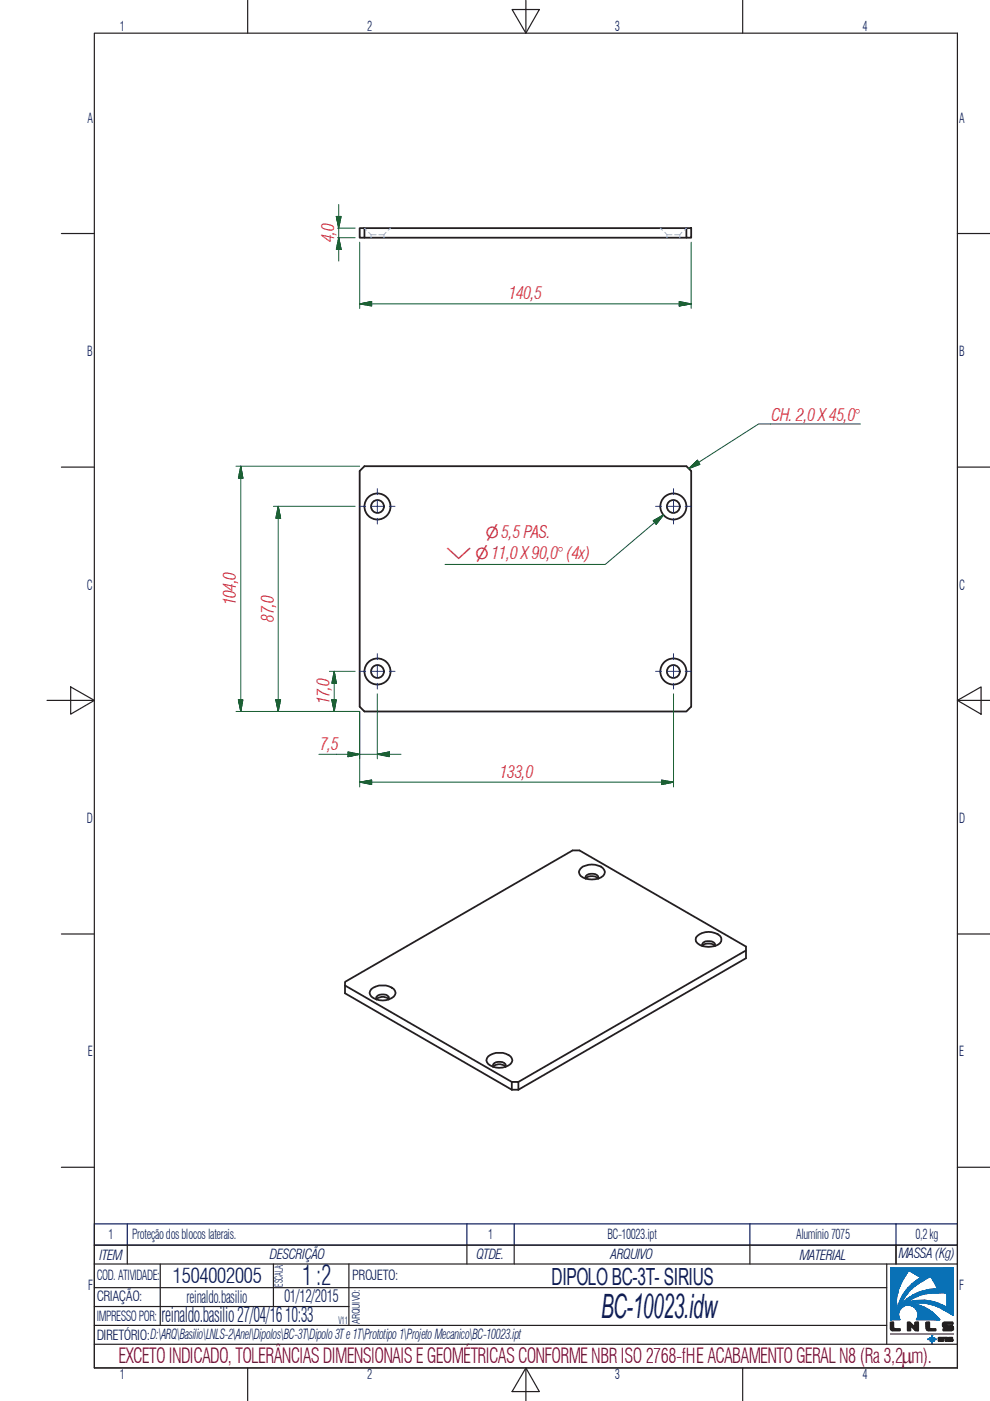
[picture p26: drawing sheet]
<svg xmlns="http://www.w3.org/2000/svg" width="210mm" height="297mm" viewBox="0 0 210 297" stroke-linecap="round" stroke-linejoin="round" font-family="sans-serif">
<defs><g id="words">
<text font-size="7.1" fill="#0c1c5b" x="127.4" y="279.5">BC-10023.idw</text>
<text font-size="5.8" fill="#0c1c5b" x="64.1" y="272.5">1 :2</text>
<text font-size="5" fill="#0c1c5b" x="117" y="272.4">DIPOLO BC-3T- SIRIUS</text>
<g font-size="4.4" fill="#0c1c5b">
<text x="36.6" y="272">1504002005</text>
<text x="34.2" y="280.3">reinaldo.basilio 27/04/16 10:33</text>
</g>
<text font-size="4.4" fill="#750c38" x="25.1" y="289">EXCETO INDICADO, TOLERÂNCIAS DIMENSIONAIS E GEOMÉTRICAS CONFORMENBR ISO 2768-fHE ACABAMENTO GERALN8 (Ra 3,2mm).</text>
<g font-size="3.6" fill="#ee1d23">
<text x="70.9" y="51.4" transform="rotate(-90 70.9 51.4)">4,0</text>
<text x="107.9" y="63.4">140,5</text>
<text x="163.6" y="89.2">CH. 2,0 X 45,0°</text>
<text x="50" y="128.4" transform="rotate(-90 50 128.4)">104,0</text>
<text x="58" y="131.9" transform="rotate(-90 58 131.9)">87,0</text>
<text x="69.8" y="149.3" transform="rotate(-90 69.8 149.3)">17,0</text>
<text x="67.9" y="158.9">7,5</text>
<text x="106" y="164.9">133,0</text>
</g>
<g font-size="3.6" fill="#0c1c5b">
<text x="39.6" y="276.2">reinaldo.basilio</text>
<text x="60.3" y="276.1">01/12/2015</text>
</g>
<g font-size="3.2" fill="#ee1d23">
<text x="94.6" y="118.5">⌵ ⌀11,0 X 90,0° (4x)</text>
<text x="103" y="114.1">⌀5,5 PAS.</text>
</g>
<g font-size="2.9" fill="#0c1c5b">
<text x="25.4" y="6.7">1</text>
<text x="77.8" y="6.7">2</text>
<text x="130.4" y="6.7">3</text>
<text x="182.9" y="6.7">4</text>
<text x="18.5" y="26">A</text>
<text x="203.4" y="26">A</text>
<text x="18.5" y="75.5">B</text>
<text x="203.4" y="75.5">B</text>
<text x="18.4" y="125.1">C</text>
<text x="203.4" y="125.1">C</text>
<text x="18.4" y="174.5">D</text>
<text x="203.4" y="174.5">D</text>
<text x="18.6" y="224">E</text>
<text x="203.4" y="224">E</text>
<text x="23" y="262.7">1</text>
<text x="28" y="262.8">Proteção dos blocos laterais.</text>
<text x="103.5" y="262.7">1</text>
<text x="128.8" y="262.8">BC-10023.ipt</text>
<text x="168.8" y="262.8">Alumínio 7075</text>
<text x="194.1" y="262.8">0,2 kg</text>
<text x="21.1" y="267">ITEM</text>
<text x="57.2" y="266.9">DESCRIÇÃO</text>
<text x="101" y="267">QTDE.</text>
<text x="129.5" y="267">ARQUIVO</text>
<text x="169.6" y="267">MATERIAL</text>
<text x="190.5" y="266.8">MASSA (Kg)</text>
<text x="18.7" y="273.5">F</text>
<text x="20.5" y="271.5">COD. ATIVIDADE:</text>
<text x="20.5" y="275.9">CRIAÇÃO:</text>
<text x="74.7" y="271.5">PROJETO:</text>
<text x="203.4" y="273.5">F</text>
<text x="20.5" y="280.1">IMPRESSO POR:</text>
<text x="20.5" y="284.1">DIRETÓRIO:D:\ARQ\Basilio\LNLS-2\Anel\Dipolos\BC-3T\Dipolo 3Te 1T\Prototipo 1\Projeto Mecanico\BC-10023.ipt</text>
<text x="25.4" y="292.4">1</text>
<text x="77.8" y="292.4">2</text>
<text x="130.4" y="292.4">3</text>
<text x="182.9" y="292.4">4</text>
</g>
<text font-size="2.3" fill="#0c1c5b" x="59.9" y="272.8" transform="rotate(-90 59.9 272.8)">ESCALA:</text>
<g font-size="2.2" fill="#0c1c5b">
<text x="71.8" y="280.7">V11</text>
<text x="76.3" y="280.6" transform="rotate(-90 76.3 280.6)">ARQUIVO:</text>
</g>
</g></defs>
<g fill="none" stroke="#231f20" stroke-width=".38">
<path d="M76.3 48.4h1v2h-1zM77.3 50.4h68.2M77.3 48.4h68.2M145.5 48.4h1v2h-1zM77.3 98.8h68.2l1 1.1v49.9l-1 1h-68.2l-1-1v-49.9zM123.1 184.1a3.8 3.8 0 0 1 4.8 0 1.1 1.1 0 0 1-.5 1.9 3.8 3.8 0 0 1-4.5-.7l-.2-.4zM124.2 185.8a1.89 1.89 0 0 1 2.6 0v.5a1.89 1.89 0 0 0-2.6 0zM147.9 198.4a3.6 3.6 0 0 1 5 .4 1.37 1.37 0 0 1-1.3 1.8 3.9 3.9 0 0 1-4-1v-.8zM73.1 208.9l35.4 20.5M78.7 209.7a3.6 3.6 0 0 1 5.1 .4 1.37 1.37 0 0 1-1.3 1.8 3.5 3.5 0 0 1-4-1l-.1-.4zM79.8 211.9a1.89 1.89 0 0 1 2.6 0M79.8 211.9v-.3a1.58 1.58 0 0 1 2.4-.5l.2 .3v.5"/>
<path d="M151.5 200.6l.1-.3a1.62 1.62 0 0 0-2.4-.5l-.4 .5 .2 .3a1.86 1.86 0 0 1 2.6 0M158.2 201.5l-48.3 27.9M103.5 224a3.6 3.6 0 0 1 5 .4 1.37 1.37 0 0 1-1.3 1.8 3.5 3.5 0 0 1-4-1l-.1-.4zM104.6 226.2a1.89 1.89 0 0 1 2.6 0M104.6 226.2l-.1-.3a1.58 1.58 0 0 1 2.4-.5l.3 .2v.6M108.5 231v-1.6h1.4v1.6M108.5 231l-35.4-20.4v-2.4l48.3-27.9h1.5l35.3 20.4v2.5l-48.3 27.8M108.5 231h1.4"/>
<circle cx="80" cy="107.4" r="1.37"/>
<circle cx="80" cy="107.4" r="2.76"/>
<circle cx="142.8" cy="107.4" r="1.37"/>
<circle cx="142.8" cy="107.4" r="2.76"/>
<circle cx="80" cy="142.4" r="1.37"/>
<circle cx="80" cy="142.4" r="2.76"/>
<circle cx="142.8" cy="142.4" r="1.37"/>
<circle cx="142.8" cy="142.4" r="2.76"/>
</g>
<g fill="none" stroke="#8bbee7" stroke-width=".21">
<path d="M77.3 48.4l.4 .4M78.2 49.3l.5 .5M78.7 49.8h1.1M78.7 49.8v.2M78.7 50.1v.3M80.3 49.8h1.1M81.4 49.8v.2M81.4 50.1v.3M81.8 49.3l-.4 .5M82.8 48.4l-.5 .4M140 48.4l.5 .4M141 49.3l.4 .5"/>
<path d="M141.4 49.8h1.1M141.4 49.8v.2M141.4 50.1v.3M143.1 49.8h1M144.1 49.8v.2M144.1 50.1v.3M144.6 49.3l-.5 .5M145.5 48.4l-.4 .4"/>
</g>
<path d="M198.7 273l2.1 1.2-.4-.1z" fill="#0971b6"/>
<path d="M198.7 273l2.1 1.2-.4-.1z" fill="none" stroke="#0971b6" stroke-width=".25"/>
<path d="M198.7 273l1.7 1.1-1.5-.8z" fill="#0971b6"/>
<path d="M198.7 273l1.7 1.1-1.5-.8z" fill="none" stroke="#0971b6" stroke-width=".25"/>
<path d="M197.4 274.2l1.5-.9 1.5 .8z" fill="#0971b6"/>
<path d="M197.4 274.2l1.5-.9 1.5 .8z" fill="none" stroke="#0971b6" stroke-width=".25"/>
<path d="M198.3 273.3h.6l-1.5 .9z" fill="#0971b6"/>
<path d="M198.3 273.3h.6l-1.5 .9z" fill="none" stroke="#0971b6" stroke-width=".25"/>
<path d="M197 273.4l1.3-.1-.9 .9z" fill="#0971b6"/>
<path d="M197 273.4l1.3-.1-.9 .9z" fill="none" stroke="#0971b6" stroke-width=".25"/>
<path d="M200.8 274.2l1.3 4.7-1.3-1.7z" fill="#0971b6"/>
<path d="M200.8 274.2l1.3 4.7-1.3-1.7z" fill="none" stroke="#0971b6" stroke-width=".25"/>
<path d="M202.1 268.8v10.1l-1.3-4.7z" fill="#0971b6"/>
<path d="M202.1 268.8v10.1l-1.3-4.7z" fill="none" stroke="#0971b6" stroke-width=".25"/>
<path d="M202.1 268.8l-1.3 5.4-2.3-1.6z" fill="#0971b6"/>
<path d="M202.1 268.8l-1.3 5.4-2.3-1.6z" fill="none" stroke="#0971b6" stroke-width=".25"/>
<path d="M198.4 272.3l3.7-3.5-3.6 3.8z" fill="#0971b6"/>
<path d="M198.4 272.3l3.7-3.5-3.6 3.8z" fill="none" stroke="#0971b6" stroke-width=".25"/>
<path d="M198.1 271.9l4-3.1-3.7 3.5z" fill="#0971b6"/>
<path d="M198.1 271.9l4-3.1-3.7 3.5z" fill="none" stroke="#0971b6" stroke-width=".25"/>
<path d="M198.1 271.9l.3 .4z" fill="#0971b6"/>
<path d="M198.1 271.9l.3 .4z" fill="none" stroke="#0971b6" stroke-width=".25"/>
<path d="M200.2 276.9l.6 .3-.7 .6z" fill="#0971b6"/>
<path d="M200.2 276.9l.6 .3-.7 .6z" fill="none" stroke="#0971b6" stroke-width=".25"/>
<path d="M200.1 277.8l.7-.6-.5 .6z" fill="#0971b6"/>
<path d="M200.1 277.8l.7-.6-.5 .6z" fill="none" stroke="#0971b6" stroke-width=".25"/>
<path d="M200.8 277.2l-.2 .8-.3-.2z" fill="#0971b6"/>
<path d="M200.8 277.2l-.2 .8-.3-.2z" fill="none" stroke="#0971b6" stroke-width=".25"/>
<path d="M200.2 276.9l-.1 .9-.3-.2z" fill="#0971b6"/>
<path d="M200.2 276.9l-.1 .9-.3-.2z" fill="none" stroke="#0971b6" stroke-width=".25"/>
<path d="M200.1 276.9h.1l-.4 .7z" fill="#0971b6"/>
<path d="M200.1 276.9h.1l-.4 .7z" fill="none" stroke="#0971b6" stroke-width=".25"/>
<path d="M199.6 276.6l.5 .3-.3 .7z" fill="#0971b6"/>
<path d="M199.6 276.6l.5 .3-.3 .7z" fill="none" stroke="#0971b6" stroke-width=".25"/>
<path d="M199.6 276.6l.5 .3z" fill="#0971b6"/>
<path d="M199.6 276.6l.5 .3z" fill="none" stroke="#0971b6" stroke-width=".25"/>
<path d="M199.4 276.6h.2z" fill="#0971b6"/>
<path d="M199.4 276.6h.2z" fill="none" stroke="#0971b6" stroke-width=".25"/>
<path d="M199.4 276.6h.2l-.6 .5z" fill="#0971b6"/>
<path d="M199.4 276.6h.2l-.6 .5z" fill="none" stroke="#0971b6" stroke-width=".25"/>
<path d="M199 277.1l.6-.5 .2 1z" fill="#0971b6"/>
<path d="M199 277.1l.6-.5 .2 1z" fill="none" stroke="#0971b6" stroke-width=".25"/>
<path d="M199.1 276.4l.3 .2-.4 .5z" fill="#0971b6"/>
<path d="M199.1 276.4l.3 .2-.4 .5z" fill="none" stroke="#0971b6" stroke-width=".25"/>
<path d="M199.1 276.4l-.1 .7-.3-.1z" fill="#0971b6"/>
<path d="M199.1 276.4l-.1 .7-.3-.1z" fill="none" stroke="#0971b6" stroke-width=".25"/>
<path d="M198.7 277l.3 .1z" fill="#0971b6"/>
<path d="M198.7 277l.3 .1z" fill="none" stroke="#0971b6" stroke-width=".25"/>
<path d="M198.2 276.1l.9 .3-.8 .4z" fill="#0971b6"/>
<path d="M198.2 276.1l.9 .3-.8 .4z" fill="none" stroke="#0971b6" stroke-width=".25"/>
<path d="M198.3 276.8l.8-.4-.6 .5z" fill="#0971b6"/>
<path d="M198.3 276.8l.8-.4-.6 .5z" fill="none" stroke="#0971b6" stroke-width=".25"/>
<path d="M198.5 276.9l.6-.5-.4 .6z" fill="#0971b6"/>
<path d="M198.5 276.9l.6-.5-.4 .6z" fill="none" stroke="#0971b6" stroke-width=".25"/>
<path d="M197.3 275.9l.9 .2-.9 .5z" fill="#0971b6"/>
<path d="M197.3 275.9l.9 .2-.9 .5z" fill="none" stroke="#0971b6" stroke-width=".25"/>
<path d="M197.3 276.6l.9-.5-.6 .5z" fill="#0971b6"/>
<path d="M197.3 276.6l.9-.5-.6 .5z" fill="none" stroke="#0971b6" stroke-width=".25"/>
<path d="M197.6 276.6l.6-.5 .1 .7z" fill="#0971b6"/>
<path d="M197.6 276.6l.6-.5 .1 .7z" fill="none" stroke="#0971b6" stroke-width=".25"/>
<path d="M196.3 276.3l1-.4v.7z" fill="#0971b6"/>
<path d="M196.3 276.3l1-.4v.7z" fill="none" stroke="#0971b6" stroke-width=".25"/>
<path d="M196.1 275.7l1.2 .2-1 .4z" fill="#0971b6"/>
<path d="M196.1 275.7l1.2 .2-1 .4z" fill="none" stroke="#0971b6" stroke-width=".25"/>
<path d="M196.1 275.7l.2 .6-.8-.1z" fill="#0971b6"/>
<path d="M196.1 275.7l.2 .6-.8-.1z" fill="none" stroke="#0971b6" stroke-width=".25"/>
<path d="M194.3 275.7h1.8l-.6 .5z" fill="#0971b6"/>
<path d="M194.3 275.7h1.8l-.6 .5z" fill="none" stroke="#0971b6" stroke-width=".25"/>
<path d="M194.3 275.7l1.2 .5-1.6 .1z" fill="#0971b6"/>
<path d="M194.3 275.7l1.2 .5-1.6 .1z" fill="none" stroke="#0971b6" stroke-width=".25"/>
<path d="M193.6 275.8l.7-.1-.4 .6z" fill="#0971b6"/>
<path d="M193.6 275.8l.7-.1-.4 .6z" fill="none" stroke="#0971b6" stroke-width=".25"/>
<path d="M193.6 275.8l.3 .5-.5 .1z" fill="#0971b6"/>
<path d="M193.6 275.8l.3 .5-.5 .1z" fill="none" stroke="#0971b6" stroke-width=".25"/>
<path d="M193 276l.6-.2-.2 .6z" fill="#0971b6"/>
<path d="M193 276l.6-.2-.2 .6z" fill="none" stroke="#0971b6" stroke-width=".25"/>
<path d="M193 276l.4 .4-.9 .3z" fill="#0971b6"/>
<path d="M193 276l.4 .4-.9 .3z" fill="none" stroke="#0971b6" stroke-width=".25"/>
<path d="M192.3 276.2l.7-.2-.5 .7z" fill="#0971b6"/>
<path d="M192.3 276.2l.7-.2-.5 .7z" fill="none" stroke="#0971b6" stroke-width=".25"/>
<path d="M192.1 276.3l.2-.1 .2 .5z" fill="#0971b6"/>
<path d="M192.1 276.3l.2-.1 .2 .5z" fill="none" stroke="#0971b6" stroke-width=".25"/>
<path d="M192.1 276.3l.4 .4-.5 .1z" fill="#0971b6"/>
<path d="M192.1 276.3l.4 .4-.5 .1z" fill="none" stroke="#0971b6" stroke-width=".25"/>
<path d="M192 276.3h.1l-.1 .5z" fill="#0971b6"/>
<path d="M192 276.3h.1l-.1 .5z" fill="none" stroke="#0971b6" stroke-width=".25"/>
<path d="M191.4 276.4l.6-.1v.5z" fill="#0971b6"/>
<path d="M191.4 276.4l.6-.1v.5z" fill="none" stroke="#0971b6" stroke-width=".25"/>
<path d="M191.4 276.2l.6 .1-.6 .1z" fill="#0971b6"/>
<path d="M191.4 276.2l.6 .1-.6 .1z" fill="none" stroke="#0971b6" stroke-width=".25"/>
<path d="M192 275.7v.6l-.6-.1z" fill="#0971b6"/>
<path d="M192 275.7v.6l-.6-.1z" fill="none" stroke="#0971b6" stroke-width=".25"/>
<path d="M192 275.7l.2 .4-.2 .2z" fill="#0971b6"/>
<path d="M192 275.7l.2 .4-.2 .2z" fill="none" stroke="#0971b6" stroke-width=".25"/>
<path d="M192 275.7h.1l.1 .4z" fill="#0971b6"/>
<path d="M192 275.7h.1l.1 .4z" fill="none" stroke="#0971b6" stroke-width=".25"/>
<path d="M192.1 275.7l.2 .4h-.1z" fill="#0971b6"/>
<path d="M192.1 275.7l.2 .4h-.1z" fill="none" stroke="#0971b6" stroke-width=".25"/>
<path d="M192.1 275.7l.4 .3-.2 .1z" fill="#0971b6"/>
<path d="M192.1 275.7l.4 .3-.2 .1z" fill="none" stroke="#0971b6" stroke-width=".25"/>
<path d="M192.2 276.1l-.2 .2z" fill="#0971b6"/>
<path d="M192.2 276.1l-.2 .2z" fill="none" stroke="#0971b6" stroke-width=".25"/>
<path d="M192.5 276l.1-.1z" fill="#0971b6"/>
<path d="M192.5 276l.1-.1z" fill="none" stroke="#0971b6" stroke-width=".25"/>
<path d="M192.1 275.7l.5 .2-.1 .1z" fill="#0971b6"/>
<path d="M192.1 275.7l.5 .2-.1 .1z" fill="none" stroke="#0971b6" stroke-width=".25"/>
<path d="M192.3 275.4l.4 .4-.1 .1z" fill="#0971b6"/>
<path d="M192.3 275.4l.4 .4-.1 .1z" fill="none" stroke="#0971b6" stroke-width=".25"/>
<path d="M192.3 275.5l.3 .4z" fill="#0971b6"/>
<path d="M192.3 275.5l.3 .4z" fill="none" stroke="#0971b6" stroke-width=".25"/>
<path d="M192.3 275.5l.3 .4-.5-.2z" fill="#0971b6"/>
<path d="M192.3 275.5l.3 .4-.5-.2z" fill="none" stroke="#0971b6" stroke-width=".25"/>
<path d="M192.3 275.4l.5 .3-.1 .1z" fill="#0971b6"/>
<path d="M192.3 275.4l.5 .3-.1 .1z" fill="none" stroke="#0971b6" stroke-width=".25"/>
<path d="M192.3 275.4l.2-.1 .3 .4z" fill="#0971b6"/>
<path d="M192.3 275.4l.2-.1 .3 .4z" fill="none" stroke="#0971b6" stroke-width=".25"/>
<path d="M192.3 275.4l.2-.1z" fill="#0971b6"/>
<path d="M192.3 275.4l.2-.1z" fill="none" stroke="#0971b6" stroke-width=".25"/>
<path d="M192.5 275.3l.5 .4h-.2z" fill="#0971b6"/>
<path d="M192.5 275.3l.5 .4h-.2z" fill="none" stroke="#0971b6" stroke-width=".25"/>
<path d="M192.6 275.2l.4 .5-.5-.4z" fill="#0971b6"/>
<path d="M192.6 275.2l.4 .5-.5-.4z" fill="none" stroke="#0971b6" stroke-width=".25"/>
<path d="M192.5 275.3l.1-.1z" fill="#0971b6"/>
<path d="M192.5 275.3l.1-.1z" fill="none" stroke="#0971b6" stroke-width=".25"/>
<path d="M192.6 275.2l.7 .2-.3 .3z" fill="#0971b6"/>
<path d="M192.6 275.2l.7 .2-.3 .3z" fill="none" stroke="#0971b6" stroke-width=".25"/>
<path d="M192.6 275.2l.2-.2 .5 .4z" fill="#0971b6"/>
<path d="M192.6 275.2l.2-.2 .5 .4z" fill="none" stroke="#0971b6" stroke-width=".25"/>
<path d="M192.8 275l.5 .4z" fill="#0971b6"/>
<path d="M192.8 275l.5 .4z" fill="none" stroke="#0971b6" stroke-width=".25"/>
<path d="M193 274.9l.3 .5-.4-.4z" fill="#0971b6"/>
<path d="M193 274.9l.3 .5-.4-.4z" fill="none" stroke="#0971b6" stroke-width=".25"/>
<path d="M193 274.9h.2l.1 .5z" fill="#0971b6"/>
<path d="M193 274.9h.2l.1 .5z" fill="none" stroke="#0971b6" stroke-width=".25"/>
<path d="M193.2 274.9l.5 .3-.4 .2z" fill="#0971b6"/>
<path d="M193.2 274.9l.5 .3-.4 .2z" fill="none" stroke="#0971b6" stroke-width=".25"/>
<path d="M193.3 274.7l.4 .5-.5-.3z" fill="#0971b6"/>
<path d="M193.3 274.7l.4 .5-.5-.3z" fill="none" stroke="#0971b6" stroke-width=".25"/>
<path d="M193.3 274.7l.2-.1 .2 .6z" fill="#0971b6"/>
<path d="M193.3 274.7l.2-.1 .2 .6z" fill="none" stroke="#0971b6" stroke-width=".25"/>
<path d="M193.5 274.6l.4 .5-.2 .1z" fill="#0971b6"/>
<path d="M193.5 274.6l.4 .5-.2 .1z" fill="none" stroke="#0971b6" stroke-width=".25"/>
<path d="M193.5 274.6l.6 .4-.2 .1z" fill="#0971b6"/>
<path d="M193.5 274.6l.6 .4-.2 .1z" fill="none" stroke="#0971b6" stroke-width=".25"/>
<path d="M193.5 274.6l.7 .3-.1 .1z" fill="#0971b6"/>
<path d="M193.5 274.6l.7 .3-.1 .1z" fill="none" stroke="#0971b6" stroke-width=".25"/>
<path d="M193.5 274.6l.8-.4-.1 .7z" fill="#0971b6"/>
<path d="M193.5 274.6l.8-.4-.1 .7z" fill="none" stroke="#0971b6" stroke-width=".25"/>
<path d="M194.3 274.2l.1 .7h-.2z" fill="#0971b6"/>
<path d="M194.3 274.2l.1 .7h-.2z" fill="none" stroke="#0971b6" stroke-width=".25"/>
<path d="M194.3 274.2l.4 .5-.3 .2z" fill="#0971b6"/>
<path d="M194.3 274.2l.4 .5-.3 .2z" fill="none" stroke="#0971b6" stroke-width=".25"/>
<path d="M194.7 274.1l.8 .4-.8 .2z" fill="#0971b6"/>
<path d="M194.7 274.1l.8 .4-.8 .2z" fill="none" stroke="#0971b6" stroke-width=".25"/>
<path d="M194.4 274.2l.3-.1v.6z" fill="#0971b6"/>
<path d="M194.4 274.2l.3-.1v.6z" fill="none" stroke="#0971b6" stroke-width=".25"/>
<path d="M194.3 274.2l.4 .5z" fill="#0971b6"/>
<path d="M194.3 274.2l.4 .5z" fill="none" stroke="#0971b6" stroke-width=".25"/>
<path d="M195.9 273.7l.5 .6-.9 .2z" fill="#0971b6"/>
<path d="M195.9 273.7l.5 .6-.9 .2z" fill="none" stroke="#0971b6" stroke-width=".25"/>
<path d="M195.6 273.7h.3l-.4 .8z" fill="#0971b6"/>
<path d="M195.6 273.7h.3l-.4 .8z" fill="none" stroke="#0971b6" stroke-width=".25"/>
<path d="M194.9 274l.7-.3-.1 .8z" fill="#0971b6"/>
<path d="M194.9 274l.7-.3-.1 .8z" fill="none" stroke="#0971b6" stroke-width=".25"/>
<path d="M196.6 273.5l.8 .7-1 .1z" fill="#0971b6"/>
<path d="M196.6 273.5l.8 .7-1 .1z" fill="none" stroke="#0971b6" stroke-width=".25"/>
<path d="M196.3 273.6l.3-.1-.2 .8z" fill="#0971b6"/>
<path d="M196.3 273.6l.3-.1-.2 .8z" fill="none" stroke="#0971b6" stroke-width=".25"/>
<path d="M195.9 273.7l.4-.1 .1 .7z" fill="#0971b6"/>
<path d="M195.9 273.7l.4-.1 .1 .7z" fill="none" stroke="#0971b6" stroke-width=".25"/>
<path d="M190.9 276.8v.1z" fill="#0971b6"/>
<path d="M190.9 276.8v.1z" fill="none" stroke="#0971b6" stroke-width=".25"/>
<path d="M190.5 276.4l.4 .4v.1z" fill="#0971b6"/>
<path d="M190.5 276.4l.4 .4v.1z" fill="none" stroke="#0971b6" stroke-width=".25"/>
<path d="M190.5 276.4l.4 .5-.6 .6z" fill="#0971b6"/>
<path d="M190.5 276.4l.4 .5-.6 .6z" fill="none" stroke="#0971b6" stroke-width=".25"/>
<path d="M190.5 276.4l.5 .2-.1 .2z" fill="#0971b6"/>
<path d="M190.5 276.4l.5 .2-.1 .2z" fill="none" stroke="#0971b6" stroke-width=".25"/>
<path d="M190.5 276.4h.6l-.1 .2z" fill="#0971b6"/>
<path d="M190.5 276.4h.6l-.1 .2z" fill="none" stroke="#0971b6" stroke-width=".25"/>
<path d="M190.7 276.2l.4 .2h-.6z" fill="#0971b6"/>
<path d="M190.7 276.2l.4 .2h-.6z" fill="none" stroke="#0971b6" stroke-width=".25"/>
<path d="M190.7 275.9l.4 .5-.4-.2z" fill="#0971b6"/>
<path d="M190.7 275.9l.4 .5-.4-.2z" fill="none" stroke="#0971b6" stroke-width=".25"/>
<path d="M190.7 275.9l.9-.4-.5 .9z" fill="#0971b6"/>
<path d="M190.7 275.9l.9-.4-.5 .9z" fill="none" stroke="#0971b6" stroke-width=".25"/>
<path d="M190.9 275.5h.7l-.9 .4z" fill="#0971b6"/>
<path d="M190.9 275.5h.7l-.9 .4z" fill="none" stroke="#0971b6" stroke-width=".25"/>
<path d="M190.9 275.4l.7 .1h-.7z" fill="#0971b6"/>
<path d="M190.9 275.4l.7 .1h-.7z" fill="none" stroke="#0971b6" stroke-width=".25"/>
<path d="M190.9 275.4l.7 .1z" fill="#0971b6"/>
<path d="M190.9 275.4l.7 .1z" fill="none" stroke="#0971b6" stroke-width=".25"/>
<path d="M191.2 275l.4 .4h-.7z" fill="#0971b6"/>
<path d="M191.2 275l.4 .4h-.7z" fill="none" stroke="#0971b6" stroke-width=".25"/>
<path d="M191.2 275l.6 .2-.2 .2z" fill="#0971b6"/>
<path d="M191.2 275l.6 .2-.2 .2z" fill="none" stroke="#0971b6" stroke-width=".25"/>
<path d="M191.2 275h.6v.2z" fill="#0971b6"/>
<path d="M191.2 275h.6v.2z" fill="none" stroke="#0971b6" stroke-width=".25"/>
<path d="M191.4 274.6l.5 .3-.1 .1z" fill="#0971b6"/>
<path d="M191.4 274.6l.5 .3-.1 .1z" fill="none" stroke="#0971b6" stroke-width=".25"/>
<path d="M191.4 274.6l.4 .4-.5-.3z" fill="#0971b6"/>
<path d="M191.4 274.6l.4 .4-.5-.3z" fill="none" stroke="#0971b6" stroke-width=".25"/>
<path d="M191.3 274.7l.5 .3h-.6z" fill="#0971b6"/>
<path d="M191.3 274.7l.5 .3h-.6z" fill="none" stroke="#0971b6" stroke-width=".25"/>
<path d="M191.4 274.6l.5 .3z" fill="#0971b6"/>
<path d="M191.4 274.6l.5 .3z" fill="none" stroke="#0971b6" stroke-width=".25"/>
<path d="M191.4 274.6l.6 .1-.1 .2z" fill="#0971b6"/>
<path d="M191.4 274.6l.6 .1-.1 .2z" fill="none" stroke="#0971b6" stroke-width=".25"/>
<path d="M191.4 274.6h.7l-.1 .1z" fill="#0971b6"/>
<path d="M191.4 274.6h.7l-.1 .1z" fill="none" stroke="#0971b6" stroke-width=".25"/>
<path d="M192.1 274.6l.1-.1z" fill="#0971b6"/>
<path d="M192.1 274.6l.1-.1z" fill="none" stroke="#0971b6" stroke-width=".25"/>
<path d="M191.6 274.3l.6 .2-.1 .1z" fill="#0971b6"/>
<path d="M191.6 274.3l.6 .2-.1 .1z" fill="none" stroke="#0971b6" stroke-width=".25"/>
<path d="M191.5 274.4l.1-.1 .5 .3z" fill="#0971b6"/>
<path d="M191.5 274.4l.1-.1 .5 .3z" fill="none" stroke="#0971b6" stroke-width=".25"/>
<path d="M192.3 274.3l-.1 .2z" fill="#0971b6"/>
<path d="M192.3 274.3l-.1 .2z" fill="none" stroke="#0971b6" stroke-width=".25"/>
<path d="M191.8 274l.5 .3-.1 .2z" fill="#0971b6"/>
<path d="M191.8 274l.5 .3-.1 .2z" fill="none" stroke="#0971b6" stroke-width=".25"/>
<path d="M191.8 274l.4 .5-.6-.3z" fill="#0971b6"/>
<path d="M191.8 274l.4 .5-.6-.3z" fill="none" stroke="#0971b6" stroke-width=".25"/>
<path d="M192.3 274.3l.2-.1z" fill="#0971b6"/>
<path d="M192.3 274.3l.2-.1z" fill="none" stroke="#0971b6" stroke-width=".25"/>
<path d="M191.8 274l.7 .2-.2 .1z" fill="#0971b6"/>
<path d="M191.8 274l.7 .2-.2 .1z" fill="none" stroke="#0971b6" stroke-width=".25"/>
<path d="M192.6 274l-.1 .2z" fill="#0971b6"/>
<path d="M192.6 274l-.1 .2z" fill="none" stroke="#0971b6" stroke-width=".25"/>
<path d="M191.9 273.8l.7 .2-.1 .2z" fill="#0971b6"/>
<path d="M191.9 273.8l.7 .2-.1 .2z" fill="none" stroke="#0971b6" stroke-width=".25"/>
<path d="M191.8 274l.1-.2 .6 .4z" fill="#0971b6"/>
<path d="M191.8 274l.1-.2 .6 .4z" fill="none" stroke="#0971b6" stroke-width=".25"/>
<path d="M192.3 273.4l.6 .2-.3 .4z" fill="#0971b6"/>
<path d="M192.3 273.4l.6 .2-.3 .4z" fill="none" stroke="#0971b6" stroke-width=".25"/>
<path d="M192.3 273.4l.3 .6-.5-.4z" fill="#0971b6"/>
<path d="M192.3 273.4l.3 .6-.5-.4z" fill="none" stroke="#0971b6" stroke-width=".25"/>
<path d="M192.1 273.6l.5 .4-.7-.2z" fill="#0971b6"/>
<path d="M192.1 273.6l.5 .4-.7-.2z" fill="none" stroke="#0971b6" stroke-width=".25"/>
<path d="M192 273.7l.1-.1-.2 .2z" fill="#0971b6"/>
<path d="M192 273.7l.1-.1-.2 .2z" fill="none" stroke="#0971b6" stroke-width=".25"/>
<path d="M192.3 273.4l.7 .2z" fill="#0971b6"/>
<path d="M192.3 273.4l.7 .2z" fill="none" stroke="#0971b6" stroke-width=".25"/>
<path d="M192.3 273.3l.7 .3z" fill="#0971b6"/>
<path d="M192.3 273.3l.7 .3z" fill="none" stroke="#0971b6" stroke-width=".25"/>
<path d="M192.3 273.3l.2-.1 .5 .4z" fill="#0971b6"/>
<path d="M192.3 273.3l.2-.1 .5 .4z" fill="none" stroke="#0971b6" stroke-width=".25"/>
<path d="M192.5 273.2l.7 .1-.2 .3z" fill="#0971b6"/>
<path d="M192.5 273.2l.7 .1-.2 .3z" fill="none" stroke="#0971b6" stroke-width=".25"/>
<path d="M192.5 273.1l.7 .2-.7-.1z" fill="#0971b6"/>
<path d="M192.5 273.1l.7 .2-.7-.1z" fill="none" stroke="#0971b6" stroke-width=".25"/>
<path d="M192.5 273.1l.8 .2z" fill="#0971b6"/>
<path d="M192.5 273.1l.8 .2z" fill="none" stroke="#0971b6" stroke-width=".25"/>
<path d="M192.5 273.1l1-.1-.2 .3z" fill="#0971b6"/>
<path d="M192.5 273.1l1-.1-.2 .3z" fill="none" stroke="#0971b6" stroke-width=".25"/>
<path d="M193.5 273l.3-.2z" fill="#0971b6"/>
<path d="M193.5 273l.3-.2z" fill="none" stroke="#0971b6" stroke-width=".25"/>
<path d="M193.3 272.2l.5 .6-.3 .2z" fill="#0971b6"/>
<path d="M193.3 272.2l.5 .6-.3 .2z" fill="none" stroke="#0971b6" stroke-width=".25"/>
<path d="M192.5 273.1l.8-.9 .2 .8z" fill="#0971b6"/>
<path d="M192.5 273.1l.8-.9 .2 .8z" fill="none" stroke="#0971b6" stroke-width=".25"/>
<path d="M193.8 272.8l.2-.1z" fill="#0971b6"/>
<path d="M193.8 272.8l.2-.1z" fill="none" stroke="#0971b6" stroke-width=".25"/>
<path d="M193.5 272.2l.5 .5-.2 .1z" fill="#0971b6"/>
<path d="M193.5 272.2l.5 .5-.2 .1z" fill="none" stroke="#0971b6" stroke-width=".25"/>
<path d="M193.3 272.2h.2l.3 .6z" fill="#0971b6"/>
<path d="M193.3 272.2h.2l.3 .6z" fill="none" stroke="#0971b6" stroke-width=".25"/>
<path d="M194 272.6h.1" fill="none" stroke="#0971b6" stroke-width=".25"/>
<path d="M193.5 272.2l.6 .4-.1 .1z" fill="#0971b6"/>
<path d="M193.5 272.2l.6 .4-.1 .1z" fill="none" stroke="#0971b6" stroke-width=".25"/>
<path d="M194.1 272.6l.3-.2z" fill="#0971b6"/>
<path d="M194.1 272.6l.3-.2z" fill="none" stroke="#0971b6" stroke-width=".25"/>
<path d="M193.7 272l.7 .4-.3 .2z" fill="#0971b6"/>
<path d="M193.7 272l.7 .4-.3 .2z" fill="none" stroke="#0971b6" stroke-width=".25"/>
<path d="M193.5 272.2l.2-.2 .4 .6z" fill="#0971b6"/>
<path d="M193.5 272.2l.2-.2 .4 .6z" fill="none" stroke="#0971b6" stroke-width=".25"/>
<path d="M193.6 272.1l.1-.1-.2 .2z" fill="#0971b6"/>
<path d="M193.6 272.1l.1-.1-.2 .2z" fill="none" stroke="#0971b6" stroke-width=".25"/>
<path d="M194.4 272.4l.2-.2z" fill="#0971b6"/>
<path d="M194.4 272.4l.2-.2z" fill="none" stroke="#0971b6" stroke-width=".25"/>
<path d="M194 271.7l.6 .5-.2 .2z" fill="#0971b6"/>
<path d="M194 271.7l.6 .5-.2 .2z" fill="none" stroke="#0971b6" stroke-width=".25"/>
<path d="M193.8 271.9l.2-.2 .4 .7z" fill="#0971b6"/>
<path d="M193.8 271.9l.2-.2 .4 .7z" fill="none" stroke="#0971b6" stroke-width=".25"/>
<path d="M194 271.7l-.2 .2z" fill="#0971b6"/>
<path d="M194 271.7l-.2 .2z" fill="none" stroke="#0971b6" stroke-width=".25"/>
<path d="M194.6 272.2l.2-.1z" fill="#0971b6"/>
<path d="M194.6 272.2l.2-.1z" fill="none" stroke="#0971b6" stroke-width=".25"/>
<path d="M194.2 271.6l.6 .5-.2 .1z" fill="#0971b6"/>
<path d="M194.2 271.6l.6 .5-.2 .1z" fill="none" stroke="#0971b6" stroke-width=".25"/>
<path d="M194 271.7l.2-.1 .4 .6z" fill="#0971b6"/>
<path d="M194 271.7l.2-.1 .4 .6z" fill="none" stroke="#0971b6" stroke-width=".25"/>
<path d="M194 271.7l.2-.1z" fill="#0971b6"/>
<path d="M194 271.7l.2-.1z" fill="none" stroke="#0971b6" stroke-width=".25"/>
<path d="M194.8 272.1l.2-.2z" fill="#0971b6"/>
<path d="M194.8 272.1l.2-.2z" fill="none" stroke="#0971b6" stroke-width=".25"/>
<path d="M194.4 271.5l.6 .4-.2 .2z" fill="#0971b6"/>
<path d="M194.4 271.5l.6 .4-.2 .2z" fill="none" stroke="#0971b6" stroke-width=".25"/>
<path d="M194.2 271.6l.2-.1 .4 .6z" fill="#0971b6"/>
<path d="M194.2 271.6l.2-.1 .4 .6z" fill="none" stroke="#0971b6" stroke-width=".25"/>
<path d="M194.2 271.5h.2z" fill="#0971b6"/>
<path d="M194.2 271.5h.2z" fill="none" stroke="#0971b6" stroke-width=".25"/>
<path d="M194.4 271.5l.2-.1 .4 .5z" fill="#0971b6"/>
<path d="M194.4 271.5l.2-.1 .4 .5z" fill="none" stroke="#0971b6" stroke-width=".25"/>
<path d="M194.6 271.4l.5 .5h-.1z" fill="#0971b6"/>
<path d="M194.6 271.4l.5 .5h-.1z" fill="none" stroke="#0971b6" stroke-width=".25"/>
<path d="M194.8 271.2l.3 .7-.5-.5z" fill="#0971b6"/>
<path d="M194.8 271.2l.3 .7-.5-.5z" fill="none" stroke="#0971b6" stroke-width=".25"/>
<path d="M194.8 271.2l.6 .5-.3 .2z" fill="#0971b6"/>
<path d="M194.8 271.2l.6 .5-.3 .2z" fill="none" stroke="#0971b6" stroke-width=".25"/>
<path d="M194.8 271.2l.1-.1 .5 .6z" fill="#0971b6"/>
<path d="M194.8 271.2l.1-.1 .5 .6z" fill="none" stroke="#0971b6" stroke-width=".25"/>
<path d="M194.9 271.1l.7 .6h-.2z" fill="#0971b6"/>
<path d="M194.9 271.1l.7 .6h-.2z" fill="none" stroke="#0971b6" stroke-width=".25"/>
<path d="M194.9 271.1l.3-.2 .4 .8z" fill="#0971b6"/>
<path d="M194.9 271.1l.3-.2 .4 .8z" fill="none" stroke="#0971b6" stroke-width=".25"/>
<path d="M195.2 270.9l.6 .6-.2 .2z" fill="#0971b6"/>
<path d="M195.2 270.9l.6 .6-.2 .2z" fill="none" stroke="#0971b6" stroke-width=".25"/>
<path d="M195.2 270.9l.6 .6z" fill="#0971b6"/>
<path d="M195.2 270.9l.6 .6z" fill="none" stroke="#0971b6" stroke-width=".25"/>
<path d="M195.2 270.9l.8 .5-.2 .1z" fill="#0971b6"/>
<path d="M195.2 270.9l.8 .5-.2 .1z" fill="none" stroke="#0971b6" stroke-width=".25"/>
<path d="M195.2 270.9l1.1 .3-.3 .2z" fill="#0971b6"/>
<path d="M195.2 270.9l1.1 .3-.3 .2z" fill="none" stroke="#0971b6" stroke-width=".25"/>
<path d="M195.2 270.9l1.4 .1-.3 .2z" fill="#0971b6"/>
<path d="M195.2 270.9l1.4 .1-.3 .2z" fill="none" stroke="#0971b6" stroke-width=".25"/>
<path d="M195.2 270.9h1.6l-.2 .1z" fill="#0971b6"/>
<path d="M195.2 270.9h1.6l-.2 .1z" fill="none" stroke="#0971b6" stroke-width=".25"/>
<path d="M195.2 270.9l2-.2-.4 .2z" fill="#0971b6"/>
<path d="M194.6 270.5l2.7 .1zM194.6 270.5l2.6 .2-2.3-.1zM194.9 270.6l2.3 .1-2.1 .1zM195.2 270.9l2-.2-.4 .2z" fill="none" stroke="#0971b6" stroke-width=".25"/>
<path d="M194.6 270.6h2.7M194.9 270.7h2.3" fill="none" stroke="#0971b6" stroke-width=".21"/>
<path d="M197.3 270.6l.2 .4z" fill="#0971b6"/>
<path d="M197.3 270.6l.2 .4z" fill="none" stroke="#0971b6" stroke-width=".25"/>
<path d="M197.3 270.6l4.8-1.8-4.6 2.2z" fill="#0971b6"/>
<path d="M197.3 270.6l4.8-1.8-4.6 2.2z" fill="none" stroke="#0971b6" stroke-width=".25"/>
<path d="M193 269.5l9.1-.7-4.8 1.8z" fill="#0971b6"/>
<path d="M193 269.5l9.1-.7-4.8 1.8z" fill="none" stroke="#0971b6" stroke-width=".25"/>
<path d="M192.7 269.3l9.4-.5-9.1 .7z" fill="#0971b6"/>
<path d="M192.7 269.3l9.4-.5-9.1 .7z" fill="none" stroke="#0971b6" stroke-width=".25"/>
<path d="M192.7 269.3l.3 .2z" fill="#0971b6"/>
<path d="M192.7 269.3l.3 .2z" fill="none" stroke="#0971b6" stroke-width=".25"/>
<path d="M197.5 271l4.6-2.2-4.4 2.4z" fill="#0971b6"/>
<path d="M197.5 271l4.6-2.2-4.4 2.4z" fill="none" stroke="#0971b6" stroke-width=".25"/>
<path d="M197.7 271.2l4.4-2.4-4.1 2.9z" fill="#0971b6"/>
<path d="M197.7 271.2l4.4-2.4-4.1 2.9z" fill="none" stroke="#0971b6" stroke-width=".25"/>
<path d="M198 271.7l4.1-2.9-4 3.1z" fill="#0971b6"/>
<path d="M198 271.7l4.1-2.9-4 3.1z" fill="none" stroke="#0971b6" stroke-width=".25"/>
<path d="M197.7 271.2l.3 .5z" fill="#0971b6"/>
<path d="M197.7 271.2l.3 .5z" fill="none" stroke="#0971b6" stroke-width=".25"/>
<path d="M198.5 272.6l.2 .4z" fill="#0971b6"/>
<path d="M198.5 272.6l.2 .4z" fill="none" stroke="#0971b6" stroke-width=".25"/>
<path d="M198.5 272.6l2.3 1.6-2.1-1.2z" fill="#0971b6"/>
<path d="M198.5 272.6l2.3 1.6-2.1-1.2z" fill="none" stroke="#0971b6" stroke-width=".25"/>
<path d="M196.6 273.5l.4-.1 .4 .8z" fill="#0971b6"/>
<path d="M196.6 273.5l.4-.1 .4 .8z" fill="none" stroke="#0971b6" stroke-width=".25"/>
<path d="M194.7 274.1l.2-.1 .6 .5z" fill="#0971b6"/>
<path d="M194.7 274.1l.2-.1 .6 .5z" fill="none" stroke="#0971b6" stroke-width=".25"/>
<path d="M194.4 274.2l.3-.1z" fill="#0971b6"/>
<path d="M194.4 274.2l.3-.1z" fill="none" stroke="#0971b6" stroke-width=".25"/>
<path d="M191.4 276.4l.6 .4-.4 .1z" fill="#0971b6"/>
<path d="M191.4 276.4l.6 .4-.4 .1z" fill="none" stroke="#0971b6" stroke-width=".25"/>
<path d="M191.2 276.6l.2-.2 .2 .5z" fill="#0971b6"/>
<path d="M191.2 276.6l.2-.2 .2 .5z" fill="none" stroke="#0971b6" stroke-width=".25"/>
<path d="M191.2 276.6l.4 .3z" fill="#0971b6"/>
<path d="M191.2 276.6l.4 .3z" fill="none" stroke="#0971b6" stroke-width=".25"/>
<path d="M191.2 276.6l.4 .3-.2 .2z" fill="#0971b6"/>
<path d="M191.2 276.6l.4 .3-.2 .2z" fill="none" stroke="#0971b6" stroke-width=".25"/>
<path d="M191 276.8l.2-.2 .2 .5z" fill="#0971b6"/>
<path d="M191 276.8l.2-.2 .2 .5z" fill="none" stroke="#0971b6" stroke-width=".25"/>
<path d="M191 276.8l.4 .3-.5-.2z" fill="#0971b6"/>
<path d="M191 276.8l.4 .3-.5-.2z" fill="none" stroke="#0971b6" stroke-width=".25"/>
<path d="M190.9 276.9l.5 .2-.2 .1z" fill="#0971b6"/>
<path d="M190.9 276.9l.5 .2-.2 .1z" fill="none" stroke="#0971b6" stroke-width=".25"/>
<path d="M190.9 276.9l.3 .3z" fill="#0971b6"/>
<path d="M190.9 276.9l.3 .3z" fill="none" stroke="#0971b6" stroke-width=".25"/>
<path d="M190.9 276.9l.3 .3-.2 .3z" fill="#0971b6"/>
<path d="M190.9 276.9l.3 .3-.2 .3z" fill="none" stroke="#0971b6" stroke-width=".25"/>
<path d="M190.3 277.5l.6-.6 .1 .6z" fill="#0971b6"/>
<path d="M190.3 277.5l.6-.6 .1 .6z" fill="none" stroke="#0971b6" stroke-width=".25"/>
<path d="M190.3 277.5h.7l-.1 .1z" fill="#0971b6"/>
<path d="M190.3 277.5h.7l-.1 .1z" fill="none" stroke="#0971b6" stroke-width=".25"/>
<path d="M190.3 277.5l.6 .1-.1 .1z" fill="#0971b6"/>
<path d="M190.3 277.5l.6 .1-.1 .1z" fill="none" stroke="#0971b6" stroke-width=".25"/>
<path d="M190.3 277.5l.5 .2-.1 .3z" fill="#0971b6"/>
<path d="M190.3 277.5l.5 .2-.1 .3z" fill="none" stroke="#0971b6" stroke-width=".25"/>
<path d="M190.3 277.5l.4 .5-.5-.1z" fill="#0971b6"/>
<path d="M190.3 277.5l.4 .5-.5-.1z" fill="none" stroke="#0971b6" stroke-width=".25"/>
<path d="M190.2 277.9l.5 .1h-.5z" fill="#0971b6"/>
<path d="M190.2 277.9l.5 .1h-.5z" fill="none" stroke="#0971b6" stroke-width=".25"/>
<path d="M193 269.5l4.3 1.1-3.6-.7z" fill="#0971b6"/>
<path d="M193 269.5l4.3 1.1-3.6-.7z" fill="none" stroke="#0971b6" stroke-width=".25"/>
<path d="M193 269.5l.7 .4z" fill="#0971b6"/>
<path d="M193 269.5l.7 .4z" fill="none" stroke="#0971b6" stroke-width=".25"/>
<path d="M193.3 269.7l.4 .2z" fill="#0971b6"/>
<path d="M193.3 269.7l.4 .2z" fill="none" stroke="#0971b6" stroke-width=".25"/>
<path d="M193.7 269.9l3.6 .7-3.3-.5z" fill="#0971b6"/>
<path d="M193.7 269.9l3.6 .7-3.3-.5z" fill="none" stroke="#0971b6" stroke-width=".25"/>
<path d="M194 270.1l3.3 .5-2.7-.1z" fill="#0971b6"/>
<path d="M194 270.1l3.3 .5-2.7-.1z" fill="none" stroke="#0971b6" stroke-width=".25"/>
<path d="M194 270.1l.6 .4z" fill="#0971b6"/>
<path d="M194 270.1l.6 .4zM195.1 270.8l2.1-.1z" fill="none" stroke="#0971b6" stroke-width=".25"/>
<path d="M195.1 270.8h2.1" fill="none" stroke="#0971b6" stroke-width=".21"/>
<path d="M194.9 271.1l.3-.2z" fill="#0971b6"/>
<path d="M194.9 271.1l.3-.2z" fill="none" stroke="#0971b6" stroke-width=".25"/>
<path d="M194.8 271.2l.1-.1z" fill="#0971b6"/>
<path d="M194.8 271.2l.1-.1z" fill="none" stroke="#0971b6" stroke-width=".25"/>
<path d="M194.7 271.2h.1l-.2 .2z" fill="#0971b6"/>
<path d="M194.7 271.2h.1l-.2 .2z" fill="none" stroke="#0971b6" stroke-width=".25"/>
<path d="M194.4 271.5l.2-.1z" fill="#0971b6"/>
<path d="M194.4 271.5l.2-.1z" fill="none" stroke="#0971b6" stroke-width=".25"/>
<path d="M193.8 271.9l-.1 .1z" fill="#0971b6"/>
<path d="M193.8 271.9l-.1 .1z" fill="none" stroke="#0971b6" stroke-width=".25"/>
<path d="M193.7 272l.1-.1 .6 .5z" fill="#0971b6"/>
<path d="M193.7 272l.1-.1 .6 .5z" fill="none" stroke="#0971b6" stroke-width=".25"/>
<path d="M192.1 273.5l.2-.1-.2 .2z" fill="#0971b6"/>
<path d="M192.1 273.5l.2-.1-.2 .2z" fill="none" stroke="#0971b6" stroke-width=".25"/>
<path d="M191.8 274l.7 .2z" fill="#0971b6"/>
<path d="M191.8 274l.7 .2z" fill="none" stroke="#0971b6" stroke-width=".25"/>
<path d="M191.6 274.2l.6 .3z" fill="#0971b6"/>
<path d="M191.6 274.2l.6 .3z" fill="none" stroke="#0971b6" stroke-width=".25"/>
<path d="M191.5 274.4l.6 .2h-.7z" fill="#0971b6"/>
<path d="M191.5 274.4l.6 .2h-.7z" fill="none" stroke="#0971b6" stroke-width=".25"/>
<path d="M190.1 277.5l.1 .5z" fill="#0971b6"/>
<path d="M190.1 277.5l.1 .5z" fill="none" stroke="#0971b6" stroke-width=".25"/>
<path d="M190.1 277.5l.1 .5-1.4 1.8z" fill="#0971b6"/>
<path d="M190.1 277.5l.1 .5-1.4 1.8z" fill="none" stroke="#0971b6" stroke-width=".25"/>
<path d="M190.2 278l.3 .9-1.7 .9z" fill="#0971b6"/>
<path d="M190.2 278l.3 .9-1.7 .9z" fill="none" stroke="#0971b6" stroke-width=".25"/>
<path d="M188.8 279.8l1.7-.9 .1 .5z" fill="#0971b6"/>
<path d="M188.8 279.8l1.7-.9 .1 .5z" fill="none" stroke="#0971b6" stroke-width=".25"/>
<path d="M190.5 278.9l.1 .5z" fill="#0971b6"/>
<path d="M190.5 278.9l.1 .5z" fill="none" stroke="#0971b6" stroke-width=".25"/>
<path d="M190 275.7l.1 1.8-1.3 2.3z" fill="#0971b6"/>
<path d="M190 275.7l.1 1.8-1.3 2.3z" fill="none" stroke="#0971b6" stroke-width=".25"/>
<path d="M188.8 268.8l1.2 6.9-1.2 4.1z" fill="#0971b6"/>
<path d="M188.8 268.8l1.2 6.9-1.2 4.1z" fill="none" stroke="#0971b6" stroke-width=".25"/>
<path d="M188.8 268.8l1.3 6.2-.1 .7z" fill="#0971b6"/>
<path d="M188.8 268.8l1.3 6.2-.1 .7z" fill="none" stroke="#0971b6" stroke-width=".25"/>
<path d="M188.8 268.8l1.5 5.5-.2 .7z" fill="#0971b6"/>
<path d="M188.8 268.8l1.5 5.5-.2 .7z" fill="none" stroke="#0971b6" stroke-width=".25"/>
<path d="M190.4 273.6l-.1 .7z" fill="#0971b6"/>
<path d="M190.4 273.6l-.1 .7z" fill="none" stroke="#0971b6" stroke-width=".25"/>
<path d="M188.8 268.8l1.6 4.8-.1 .7z" fill="#0971b6"/>
<path d="M188.8 268.8l1.6 4.8-.1 .7z" fill="none" stroke="#0971b6" stroke-width=".25"/>
<path d="M188.8 268.8l1.9 4.1-.3 .7z" fill="#0971b6"/>
<path d="M188.8 268.8l1.9 4.1-.3 .7z" fill="none" stroke="#0971b6" stroke-width=".25"/>
<path d="M188.8 268.8l2 3.8-.1 .3z" fill="#0971b6"/>
<path d="M188.8 268.8l2 3.8-.1 .3z" fill="none" stroke="#0971b6" stroke-width=".25"/>
<path d="M188.8 268.8l2.1 3.6-.1 .2z" fill="#0971b6"/>
<path d="M188.8 268.8l2.1 3.6-.1 .2z" fill="none" stroke="#0971b6" stroke-width=".25"/>
<path d="M190.9 272.4l-.1 .2z" fill="#0971b6"/>
<path d="M190.9 272.4l-.1 .2z" fill="none" stroke="#0971b6" stroke-width=".25"/>
<path d="M190.8 272.6l-.1 .3z" fill="#0971b6"/>
<path d="M190.8 272.6l-.1 .3z" fill="none" stroke="#0971b6" stroke-width=".25"/>
<path d="M188.8 268.8l2.6 2.6-.5 1z" fill="#0971b6"/>
<path d="M188.8 268.8l2.6 2.6-.5 1z" fill="none" stroke="#0971b6" stroke-width=".25"/>
<path d="M188.8 268.8l2.8 2.4-.2 .2z" fill="#0971b6"/>
<path d="M188.8 268.8l2.8 2.4-.2 .2z" fill="none" stroke="#0971b6" stroke-width=".25"/>
<path d="M188.8 268.8l2.9 2.1-.1 .3z" fill="#0971b6"/>
<path d="M188.8 268.8l2.9 2.1-.1 .3z" fill="none" stroke="#0971b6" stroke-width=".25"/>
<path d="M188.8 268.8l3 2-.1 .1z" fill="#0971b6"/>
<path d="M188.8 268.8l3 2-.1 .1z" fill="none" stroke="#0971b6" stroke-width=".25"/>
<path d="M188.8 268.8l3.1 1.7-.1 .3z" fill="#0971b6"/>
<path d="M188.8 268.8l3.1 1.7-.1 .3z" fill="none" stroke="#0971b6" stroke-width=".25"/>
<path d="M188.8 268.8l3.3 1.4-.2 .3z" fill="#0971b6"/>
<path d="M188.8 268.8l3.3 1.4-.2 .3z" fill="none" stroke="#0971b6" stroke-width=".25"/>
<path d="M192.1 270.2l-.2 .3z" fill="#0971b6"/>
<path d="M192.1 270.2l-.2 .3z" fill="none" stroke="#0971b6" stroke-width=".25"/>
<path d="M192.3 269.9l-.2 .3z" fill="#0971b6"/>
<path d="M192.3 269.9l-.2 .3z" fill="none" stroke="#0971b6" stroke-width=".25"/>
<path d="M188.8 268.8l3.5 1-.2 .4z" fill="#0971b6"/>
<path d="M188.8 268.8l3.5 1-.2 .4z" fill="none" stroke="#0971b6" stroke-width=".25"/>
<path d="M192.6 269.4l-.3 .4z" fill="#0971b6"/>
<path d="M192.6 269.4l-.3 .4z" fill="none" stroke="#0971b6" stroke-width=".25"/>
<path d="M188.8 268.8l3.8 .6-.3 .4z" fill="#0971b6"/>
<path d="M188.8 268.8l3.8 .6-.3 .4z" fill="none" stroke="#0971b6" stroke-width=".25"/>
<path d="M188.8 268.8l3.9 .5z" fill="#0971b6"/>
<path d="M188.8 268.8l3.9 .5z" fill="none" stroke="#0971b6" stroke-width=".25"/>
<path d="M188.8 268.8h13.3l-9.4 .5z" fill="#0971b6"/>
<path d="M188.8 268.8h13.3l-9.4 .5z" fill="none" stroke="#0971b6" stroke-width=".25"/>
<path d="M201.6 278.5l.5 .4z" fill="#0971b6"/>
<path d="M201.6 278.5l.5 .4z" fill="none" stroke="#0971b6" stroke-width=".25"/>
<path d="M200.8 277.2l1.3 1.7-.5-.4z" fill="#0971b6"/>
<path d="M200.8 277.2l1.3 1.7-.5-.4z" fill="none" stroke="#0971b6" stroke-width=".25"/>
<path d="M200.8 277.2l.8 1.3-.4-.2z" fill="#0971b6"/>
<path d="M200.8 277.2l.8 1.3-.4-.2z" fill="none" stroke="#0971b6" stroke-width=".25"/>
<path d="M200.8 277.2l.4 1.1z" fill="#0971b6"/>
<path d="M200.8 277.2l.4 1.1z" fill="none" stroke="#0971b6" stroke-width=".25"/>
<path d="M200.8 277.2l.2 1-.2-.1z" fill="#0971b6"/>
<path d="M200.8 277.2l.2 1-.2-.1z" fill="none" stroke="#0971b6" stroke-width=".25"/>
<path d="M200.8 277.2v.9l-.2-.1z" fill="#0971b6"/>
<path d="M200.8 277.2v.9l-.2-.1z" fill="none" stroke="#0971b6" stroke-width=".25"/>
<path d="M188.8 279.8l1.8-.4 .1 .1z" fill="#0971b6"/>
<path d="M188.8 279.8l1.8-.4 .1 .1z" fill="none" stroke="#0971b6" stroke-width=".25"/>
<path d="M188.8 279.8l1.9-.3 .1 .3z" fill="#0971b6"/>
<path d="M188.8 279.8l1.9-.3 .1 .3z" fill="none" stroke="#0971b6" stroke-width=".25"/>
<path d="M190.7 279.5l.1 .3z" fill="#0971b6"/>
<path d="M190.7 279.5l.1 .3z" fill="none" stroke="#0971b6" stroke-width=".25"/>
<path d="M190.6 279.4l.1 .1z" fill="#0971b6"/>
<path d="M190.6 279.4l.1 .1z" fill="none" stroke="#0971b6" stroke-width=".25"/>
<path d="M190.2 278l.3 .3v.6z" fill="#0971b6"/>
<path d="M190.2 278l.3 .3v.6z" fill="none" stroke="#0971b6" stroke-width=".25"/>
<path d="M190.2 278h.5l-.2 .3z" fill="#0971b6"/>
<path d="M190.2 278h.5l-.2 .3z" fill="none" stroke="#0971b6" stroke-width=".25"/>
<path d="M191 277.5l-.1 .1z" fill="#0971b6"/>
<path d="M191 277.5l-.1 .1z" fill="none" stroke="#0971b6" stroke-width=".25"/>
<path d="M191.4 277.1l-.2 .1z" fill="#0971b6"/>
<path d="M191.4 277.1l-.2 .1z" fill="none" stroke="#0971b6" stroke-width=".25"/>
<path d="M191.4 277.1l.2-.2z" fill="#0971b6"/>
<path d="M191.4 277.1l.2-.2z" fill="none" stroke="#0971b6" stroke-width=".25"/>
<path d="M192.5 276.7l.9-.3-.2 .4z" fill="#0971b6"/>
<path d="M192.5 276.7l.9-.3-.2 .4z" fill="none" stroke="#0971b6" stroke-width=".25"/>
<path d="M193.4 276.4l-.2 .5z" fill="#0971b6"/>
<path d="M193.4 276.4l-.2 .5z" fill="none" stroke="#0971b6" stroke-width=".25"/>
<path d="M193.4 276.4v.5h-.2z" fill="#0971b6"/>
<path d="M193.4 276.4v.5h-.2z" fill="none" stroke="#0971b6" stroke-width=".25"/>
<path d="M193.4 276.4v.5z" fill="#0971b6"/>
<path d="M193.4 276.4v.5z" fill="none" stroke="#0971b6" stroke-width=".25"/>
<path d="M193.4 276.4l.3 .6-.3-.1z" fill="#0971b6"/>
<path d="M193.4 276.4l.3 .6-.3-.1z" fill="none" stroke="#0971b6" stroke-width=".25"/>
<path d="M193.4 276.4l.3 .7z" fill="#0971b6"/>
<path d="M193.4 276.4l.3 .7z" fill="none" stroke="#0971b6" stroke-width=".25"/>
<path d="M193.7 277.1l.1 .1z" fill="#0971b6"/>
<path d="M193.7 277.1l.1 .1z" fill="none" stroke="#0971b6" stroke-width=".25"/>
<path d="M193.7 277.1l.8-.5-.7 .6z" fill="#0971b6"/>
<path d="M193.7 277.1l.8-.5-.7 .6z" fill="none" stroke="#0971b6" stroke-width=".25"/>
<path d="M193.4 276.4l1.1 .2-.8 .5z" fill="#0971b6"/>
<path d="M193.4 276.4l1.1 .2-.8 .5z" fill="none" stroke="#0971b6" stroke-width=".25"/>
<path d="M193.8 277.2l.7-.6-.3 .9z" fill="#0971b6"/>
<path d="M193.8 277.2l.7-.6-.3 .9z" fill="none" stroke="#0971b6" stroke-width=".25"/>
<path d="M194.5 276.6l.8 .3-1.1 .6z" fill="#0971b6"/>
<path d="M194.5 276.6l.8 .3-1.1 .6z" fill="none" stroke="#0971b6" stroke-width=".25"/>
<path d="M194.2 277.5l1.1-.6-1 .7z" fill="#0971b6"/>
<path d="M194.2 277.5l1.1-.6-1 .7z" fill="none" stroke="#0971b6" stroke-width=".25"/>
<path d="M194.3 277.6l1-.7 .2 .1z" fill="#0971b6"/>
<path d="M194.3 277.6l1-.7 .2 .1z" fill="none" stroke="#0971b6" stroke-width=".25"/>
<path d="M194.3 277.6l1.2-.6-1.1 .9z" fill="#0971b6"/>
<path d="M194.3 277.6l1.2-.6-1.1 .9z" fill="none" stroke="#0971b6" stroke-width=".25"/>
<path d="M194.4 277.9l1.1-.9 .3 .1z" fill="#0971b6"/>
<path d="M194.4 277.9l1.1-.9 .3 .1z" fill="none" stroke="#0971b6" stroke-width=".25"/>
<path d="M194.4 277.9l1.4-.8-1.2 1.2z" fill="#0971b6"/>
<path d="M194.4 277.9l1.4-.8-1.2 1.2z" fill="none" stroke="#0971b6" stroke-width=".25"/>
<path d="M194.6 278.3l1.2-1.2 .5 .2z" fill="#0971b6"/>
<path d="M194.6 278.3l1.2-1.2 .5 .2z" fill="none" stroke="#0971b6" stroke-width=".25"/>
<path d="M194.6 278.3l1.7-1 .3 .2z" fill="#0971b6"/>
<path d="M194.6 278.3l1.7-1 .3 .2z" fill="none" stroke="#0971b6" stroke-width=".25"/>
<path d="M194.6 278.3l2-.8 .2 .1z" fill="#0971b6"/>
<path d="M194.6 278.3l2-.8 .2 .1z" fill="none" stroke="#0971b6" stroke-width=".25"/>
<path d="M194.6 278.3l2.2-.7-2.2 1.4z" fill="#0971b6"/>
<path d="M194.6 278.3l2.2-.7-2.2 1.4z" fill="none" stroke="#0971b6" stroke-width=".25"/>
<path d="M194.6 279l2.2-1.4 .1 .2z" fill="#0971b6"/>
<path d="M194.6 279l2.2-1.4 .1 .2z" fill="none" stroke="#0971b6" stroke-width=".25"/>
<path d="M194.6 279l2.3-1.2h.1z" fill="#0971b6"/>
<path d="M194.6 279l2.3-1.2h.1z" fill="none" stroke="#0971b6" stroke-width=".25"/>
<path d="M196.9 277.8h.1z" fill="#0971b6"/>
<path d="M196.9 277.8h.1z" fill="none" stroke="#0971b6" stroke-width=".25"/>
<path d="M194.2 277.5l.1 .1z" fill="#0971b6"/>
<path d="M194.2 277.5l.1 .1z" fill="none" stroke="#0971b6" stroke-width=".25"/>
<path d="M194.6 279l2.9-.8-3 1.2z" fill="#0971b6"/>
<path d="M194.6 279l2.9-.8-3 1.2z" fill="none" stroke="#0971b6" stroke-width=".25"/>
<path d="M194.6 279l2.9-.8z" fill="#0971b6"/>
<path d="M194.6 279l2.9-.8z" fill="none" stroke="#0971b6" stroke-width=".25"/>
<path d="M194.6 279l2.7-1 .1 .1z" fill="#0971b6"/>
<path d="M194.6 279l2.7-1 .1 .1z" fill="none" stroke="#0971b6" stroke-width=".25"/>
<path d="M197.3 278l.1 .1z" fill="#0971b6"/>
<path d="M197.3 278l.1 .1z" fill="none" stroke="#0971b6" stroke-width=".25"/>
<path d="M194.5 279.4l-.1 .3z" fill="#0971b6"/>
<path d="M194.5 279.4l-.1 .3z" fill="none" stroke="#0971b6" stroke-width=".25"/>
<path d="M194.5 279.4l3.7-.7-3.8 1z" fill="#0971b6"/>
<path d="M194.5 279.4l3.7-.7-3.8 1z" fill="none" stroke="#0971b6" stroke-width=".25"/>
<path d="M194.5 279.4l3.4-.9 .3 .2z" fill="#0971b6"/>
<path d="M194.5 279.4l3.4-.9 .3 .2z" fill="none" stroke="#0971b6" stroke-width=".25"/>
<path d="M197.9 278.5l.3 .2z" fill="#0971b6"/>
<path d="M194.4 279.7l4.8 .1h-4.9zM194.4 279.7h4.8v.1zM197.9 278.5l.3 .2z" fill="none" stroke="#0971b6" stroke-width=".25"/>
<path d="M194.3 279.7h4.9" fill="none" stroke="#0971b6" stroke-width=".21"/>
<path d="M194.4 279.7l3.8-1 1 1z" fill="#0971b6"/>
<path d="M194.4 279.7l3.8-1 1 1z" fill="none" stroke="#0971b6" stroke-width=".25"/>
<path d="M198.2 278.7l1 1z" fill="#0971b6"/>
<path d="M198.2 278.7l1 1z" fill="none" stroke="#0971b6" stroke-width=".25"/>
<path d="M198.2 278.7l.9 .9z" fill="#0971b6"/>
<path d="M198.2 278.7l.9 .9z" fill="none" stroke="#0971b6" stroke-width=".25"/>
<path d="M199.2 279.7v.1z" fill="#0971b6"/>
<path d="M199.2 279.7v.1z" fill="none" stroke="#0971b6" stroke-width=".25"/>
<path d="M197.7 278.3l.2 .2z" fill="#0971b6"/>
<path d="M197.7 278.3l.2 .2z" fill="none" stroke="#0971b6" stroke-width=".25"/>
<path d="M194.5 279.4l3.2-1.1 .2 .2z" fill="#0971b6"/>
<path d="M194.5 279.4l3.2-1.1 .2 .2z" fill="none" stroke="#0971b6" stroke-width=".25"/>
<path d="M197.5 278.2l.2 .1z" fill="#0971b6"/>
<path d="M197.5 278.2l.2 .1z" fill="none" stroke="#0971b6" stroke-width=".25"/>
<path d="M194.5 279.4l3-1.2 .2 .1z" fill="#0971b6"/>
<path d="M194.5 279.4l3-1.2 .2 .1z" fill="none" stroke="#0971b6" stroke-width=".25"/>
<path d="M197.4 278.1l.1 .1z" fill="#0971b6"/>
<path d="M197.4 278.1l.1 .1z" fill="none" stroke="#0971b6" stroke-width=".25"/>
<path d="M197.2 277.9l.1 .1z" fill="#0971b6"/>
<path d="M197.2 277.9l.1 .1z" fill="none" stroke="#0971b6" stroke-width=".25"/>
<path d="M194.6 279l2.7-1z" fill="#0971b6"/>
<path d="M194.6 279l2.7-1z" fill="none" stroke="#0971b6" stroke-width=".25"/>
<path d="M197 277.8l.2 .1z" fill="#0971b6"/>
<path d="M197 277.8l.2 .1z" fill="none" stroke="#0971b6" stroke-width=".25"/>
<path d="M194.6 279l2.4-1.2 .2 .1z" fill="#0971b6"/>
<path d="M194.6 279l2.4-1.2 .2 .1z" fill="none" stroke="#0971b6" stroke-width=".25"/>
<path d="M196.8 277.6l.1 .2z" fill="#0971b6"/>
<path d="M196.8 277.6l.1 .2z" fill="none" stroke="#0971b6" stroke-width=".25"/>
<path d="M195.8 277.1l.5 .2z" fill="#0971b6"/>
<path d="M195.8 277.1l.5 .2z" fill="none" stroke="#0971b6" stroke-width=".25"/>
<path d="M195.5 277l.3 .1z" fill="#0971b6"/>
<path d="M195.5 277l.3 .1z" fill="none" stroke="#0971b6" stroke-width=".25"/>
<path d="M201.2 278.3l.4 .2z" fill="#0971b6"/>
<path d="M201.2 278.3l.4 .2z" fill="none" stroke="#0971b6" stroke-width=".25"/>
<path d="M188.8 282.8h13.3zM188.8 282.8l13.2 .1zM202.1 282.9h.1" fill="none" stroke="#85878a" stroke-width=".25"/>
<path d="M188.8 282.8h13.3" fill="none" stroke="#85878a" stroke-width=".21"/>
<path d="M188.8 282.9h.1M188.8 282.9h13.2z" fill="none" stroke="#85878a" stroke-width=".25"/>
<path d="M188.8 282.9h13.2" fill="none" stroke="#85878a" stroke-width=".21"/>
<path d="M189.5 281.6h.1" fill="none" stroke="#231f20" stroke-width=".25"/>
<path d="M189.4 281.6l-.3 .4z" fill="#231f20"/>
<path d="M189.4 281.6l-.3 .4z" fill="none" stroke="#231f20" stroke-width=".25"/>
<path d="M189.1 282l.4-.4z" fill="#231f20"/>
<path d="M189.1 282l.4-.4z" fill="none" stroke="#231f20" stroke-width=".25"/>
<path d="M189.1 282h.1" fill="none" stroke="#231f20" stroke-width=".25"/>
<path d="M188.8 280.4h.6v1.2z" fill="#231f20"/>
<path d="M188.8 280.4h.6v1.2z" fill="none" stroke="#231f20" stroke-width=".25"/>
<path d="M188.8 280.4l.6 1.2h-.6z" fill="#231f20"/>
<path d="M188.8 280.4l.6 1.2h-.6z" fill="none" stroke="#231f20" stroke-width=".25"/>
<path d="M188.8 281.6h.6l-.5 .2z" fill="#231f20"/>
<path d="M188.8 281.6h.6l-.5 .2z" fill="none" stroke="#231f20" stroke-width=".25"/>
<path d="M188.8 281.6l.1 .2z" fill="#231f20"/>
<path d="M188.8 281.6l.1 .2z" fill="none" stroke="#231f20" stroke-width=".25"/>
<path d="M188.8 280.4h.6z" fill="#231f20"/>
<path d="M188.8 280.4h.6z" fill="none" stroke="#231f20" stroke-width=".25"/>
<path d="M188.8 280.4v1.2z" fill="#231f20"/>
<path d="M188.8 280.4v1.2z" fill="none" stroke="#231f20" stroke-width=".25"/>
<path d="M188.8 280.4v1.2z" fill="#231f20"/>
<path d="M188.8 280.4v1.2z" fill="none" stroke="#231f20" stroke-width=".25"/>
<path d="M188.9 281.8h.1" fill="none" stroke="#231f20" stroke-width=".25"/>
<path d="M188.9 281.8h.1" fill="none" stroke="#231f20" stroke-width=".25"/>
<path d="M188.9 281.8l.5-.2z" fill="#231f20"/>
<path d="M188.9 281.8l.5-.2z" fill="none" stroke="#231f20" stroke-width=".25"/>
<path d="M189 281.8l.4-.2-.3 .4z" fill="#231f20"/>
<path d="M189 281.8l.4-.2-.3 .4z" fill="none" stroke="#231f20" stroke-width=".25"/>
<path d="M188.9 281.8h.1" fill="none" stroke="#231f20" stroke-width=".25"/>
<path d="M189 281.9h.1" fill="none" stroke="#231f20" stroke-width=".25"/>
<path d="M189 281.8l.1 .2z" fill="#231f20"/>
<path d="M189 281.8l.1 .2z" fill="none" stroke="#231f20" stroke-width=".25"/>
<path d="M189 281.9l.1 .1z" fill="#231f20"/>
<path d="M189 281.9l.1 .1z" fill="none" stroke="#231f20" stroke-width=".25"/>
<path d="M189.1 282h.1" fill="none" stroke="#231f20" stroke-width=".25"/>
<path d="M189.1 282l.4-.4z" fill="#231f20"/>
<path d="M189.1 282l.4-.4z" fill="none" stroke="#231f20" stroke-width=".25"/>
<path d="M189.2 282l.1 .1z" fill="#231f20"/>
<path d="M189.2 282l.1 .1z" fill="none" stroke="#231f20" stroke-width=".25"/>
<path d="M189.5 281.6l-.2 .5-.1-.1z" fill="#231f20"/>
<path d="M189.5 281.6l-.2 .5-.1-.1z" fill="none" stroke="#231f20" stroke-width=".25"/>
<path d="M189.3 282.1l.3-.3z" fill="#231f20"/>
<path d="M189.3 282.1l.3-.3z" fill="none" stroke="#231f20" stroke-width=".25"/>
<path d="M189.5 281.8l-.2 .3z" fill="#231f20"/>
<path d="M189.5 281.8l-.2 .3z" fill="none" stroke="#231f20" stroke-width=".25"/>
<path d="M189.5 281.7l-.2 .4z" fill="#231f20"/>
<path d="M189.5 281.7l-.2 .4z" fill="none" stroke="#231f20" stroke-width=".25"/>
<path d="M189.5 281.7h.1" fill="none" stroke="#231f20" stroke-width=".25"/>
<path d="M189.6 281.8l1.2 .3h-1.5z" fill="#231f20"/>
<path d="M189.6 281.8l1.2 .3h-1.5z" fill="none" stroke="#231f20" stroke-width=".25"/>
<path d="M189.6 281.8h1.2v.3z" fill="#231f20"/>
<path d="M189.6 281.8h1.2v.3z" fill="none" stroke="#231f20" stroke-width=".25"/>
<path d="M189.6 281.8h.1" fill="none" stroke="#231f20" stroke-width=".25"/>
<path d="M189.5 281.6h.1" fill="none" stroke="#231f20" stroke-width=".25"/>
<path d="M189.5 281.6l-.2 .5z" fill="#231f20"/>
<path d="M189.5 281.6l-.2 .5z" fill="none" stroke="#231f20" stroke-width=".25"/>
<path d="M197 281.6h.1" fill="none" stroke="#231f20" stroke-width=".25"/>
<path d="M197 281.6l-.4 .4z" fill="#231f20"/>
<path d="M197 281.6l-.4 .4z" fill="none" stroke="#231f20" stroke-width=".25"/>
<path d="M196.6 282l.4-.4z" fill="#231f20"/>
<path d="M196.6 282l.4-.4z" fill="none" stroke="#231f20" stroke-width=".25"/>
<path d="M196.7 282h.1" fill="none" stroke="#231f20" stroke-width=".25"/>
<path d="M196.5 280.4h.5v1.2z" fill="#231f20"/>
<path d="M196.5 280.4h.5v1.2z" fill="none" stroke="#231f20" stroke-width=".25"/>
<path d="M196.5 280.4l.5 1.2h-.5z" fill="#231f20"/>
<path d="M196.5 280.4l.5 1.2h-.5z" fill="none" stroke="#231f20" stroke-width=".25"/>
<path d="M196.5 281.6h.5l-.5 .2z" fill="#231f20"/>
<path d="M196.5 281.6h.5l-.5 .2z" fill="none" stroke="#231f20" stroke-width=".25"/>
<path d="M196.5 281.6v.2z" fill="#231f20"/>
<path d="M196.5 281.6v.2z" fill="none" stroke="#231f20" stroke-width=".25"/>
<path d="M196.5 280.4h.5z" fill="#231f20"/>
<path d="M196.5 280.4h.5z" fill="none" stroke="#231f20" stroke-width=".25"/>
<path d="M196.4 280.4l.1 1.2z" fill="#231f20"/>
<path d="M196.4 280.4l.1 1.2z" fill="none" stroke="#231f20" stroke-width=".25"/>
<path d="M196.4 280.4l.1 1.2z" fill="#231f20"/>
<path d="M196.4 280.4l.1 1.2z" fill="none" stroke="#231f20" stroke-width=".25"/>
<path d="M196.5 281.8h.1" fill="none" stroke="#231f20" stroke-width=".25"/>
<path d="M196.5 281.8h.1" fill="none" stroke="#231f20" stroke-width=".25"/>
<path d="M196.5 281.8l.5-.2z" fill="#231f20"/>
<path d="M196.5 281.8l.5-.2z" fill="none" stroke="#231f20" stroke-width=".25"/>
<path d="M196.5 281.8l.5-.2-.4 .4z" fill="#231f20"/>
<path d="M196.5 281.8l.5-.2-.4 .4z" fill="none" stroke="#231f20" stroke-width=".25"/>
<path d="M196.5 281.8h.1" fill="none" stroke="#231f20" stroke-width=".25"/>
<path d="M196.5 281.9h.1" fill="none" stroke="#231f20" stroke-width=".25"/>
<path d="M196.5 281.8l.1 .2z" fill="#231f20"/>
<path d="M196.5 281.8l.1 .2z" fill="none" stroke="#231f20" stroke-width=".25"/>
<path d="M196.6 281.9h.1" fill="none" stroke="#231f20" stroke-width=".25"/>
<path d="M196.7 282h.1" fill="none" stroke="#231f20" stroke-width=".25"/>
<path d="M197 281.6l-.2 .4z" fill="#231f20"/>
<path d="M197 281.6l-.2 .4z" fill="none" stroke="#231f20" stroke-width=".25"/>
<path d="M196.8 282.1h.1" fill="none" stroke="#231f20" stroke-width=".25"/>
<path d="M197 281.6l-.2 .5z" fill="#231f20"/>
<path d="M197 281.6l-.2 .5z" fill="none" stroke="#231f20" stroke-width=".25"/>
<path d="M197.2 281.8l-.4 .3z" fill="#231f20"/>
<path d="M197.2 281.8l-.4 .3z" fill="none" stroke="#231f20" stroke-width=".25"/>
<path d="M197.1 281.8l-.3 .3z" fill="#231f20"/>
<path d="M197.1 281.8l-.3 .3z" fill="none" stroke="#231f20" stroke-width=".25"/>
<path d="M197.1 281.7l-.3 .4z" fill="#231f20"/>
<path d="M197.1 281.7l-.3 .4z" fill="none" stroke="#231f20" stroke-width=".25"/>
<path d="M197.1 281.7h.1" fill="none" stroke="#231f20" stroke-width=".25"/>
<path d="M197.2 281.8l1.2 .3h-1.6z" fill="#231f20"/>
<path d="M197.2 281.8l1.2 .3h-1.6z" fill="none" stroke="#231f20" stroke-width=".25"/>
<path d="M197.2 281.8h1.2v.3z" fill="#231f20"/>
<path d="M197.2 281.8h1.2v.3z" fill="none" stroke="#231f20" stroke-width=".25"/>
<path d="M197.2 281.8h.1" fill="none" stroke="#231f20" stroke-width=".25"/>
<path d="M197.1 281.6h.1" fill="none" stroke="#231f20" stroke-width=".25"/>
<path d="M197 281.6l-.2 .5z" fill="#231f20"/>
<path d="M197 281.6l-.2 .5z" fill="none" stroke="#231f20" stroke-width=".25"/>
<path d="M200.5 280.7l1.5-.3v.3z" fill="#231f20"/>
<path d="M200.5 280.7l1.5-.3v.3z" fill="none" stroke="#231f20" stroke-width=".25"/>
<path d="M200.2 280.4h1.8l-1.5 .3z" fill="#231f20"/>
<path d="M200.2 280.4h1.8l-1.5 .3z" fill="none" stroke="#231f20" stroke-width=".25"/>
<path d="M200.2 280.4l.3 .3z" fill="#231f20"/>
<path d="M200.2 280.4l.3 .3z" fill="none" stroke="#231f20" stroke-width=".25"/>
<path d="M200.1 280.4h.1" fill="none" stroke="#231f20" stroke-width=".25"/>
<path d="M200.1 280.4l.4 .4z" fill="#231f20"/>
<path d="M200.1 280.4l.4 .4z" fill="none" stroke="#231f20" stroke-width=".25"/>
<path d="M200.2 280.4l.3 .4z" fill="#231f20"/>
<path d="M200.2 280.4l.3 .4z" fill="none" stroke="#231f20" stroke-width=".25"/>
<path d="M200.5 280.8h.1" fill="none" stroke="#231f20" stroke-width=".25"/>
<path d="M200.1 280.4h.1" fill="none" stroke="#231f20" stroke-width=".25"/>
<path d="M200.1 280.5l.4 .3z" fill="#231f20"/>
<path d="M200.1 280.5l.4 .3z" fill="none" stroke="#231f20" stroke-width=".25"/>
<path d="M200.1 280.5h.1" fill="none" stroke="#231f20" stroke-width=".25"/>
<path d="M200.1 280.5l.4 .3z" fill="#231f20"/>
<path d="M200.1 280.5l.4 .3z" fill="none" stroke="#231f20" stroke-width=".25"/>
<path d="M200 280.6h.1" fill="none" stroke="#231f20" stroke-width=".25"/>
<path d="M200 280.6l.5 .3z" fill="#231f20"/>
<path d="M200 280.6l.5 .3z" fill="none" stroke="#231f20" stroke-width=".25"/>
<path d="M200.1 280.6l.4 .3z" fill="#231f20"/>
<path d="M200.1 280.6l.4 .3z" fill="none" stroke="#231f20" stroke-width=".25"/>
<path d="M200.5 280.8v.1z" fill="#231f20"/>
<path d="M200.5 280.8v.1z" fill="none" stroke="#231f20" stroke-width=".25"/>
<path d="M199.9 280.6h.1" fill="none" stroke="#231f20" stroke-width=".25"/>
<path d="M199.9 280.6l.6 .3z" fill="#231f20"/>
<path d="M199.9 280.6l.6 .3z" fill="none" stroke="#231f20" stroke-width=".25"/>
<path d="M199.9 280.6h.1" fill="none" stroke="#231f20" stroke-width=".25"/>
<path d="M199.9 280.6h.1" fill="none" stroke="#231f20" stroke-width=".25"/>
<path d="M199.9 280.7l.6 .2z" fill="#231f20"/>
<path d="M199.9 280.7l.6 .2z" fill="none" stroke="#231f20" stroke-width=".25"/>
<path d="M199.9 280.7l.6 .2-.6 .2z" fill="#231f20"/>
<path d="M199.9 280.7l.6 .2-.6 .2z" fill="none" stroke="#231f20" stroke-width=".25"/>
<path d="M199.9 281.1l.6-.2z" fill="#231f20"/>
<path d="M199.9 281.1l.6-.2z" fill="none" stroke="#231f20" stroke-width=".25"/>
<path d="M199.9 281.1l.6-.2z" fill="#231f20"/>
<path d="M199.9 281.1l.6-.2z" fill="none" stroke="#231f20" stroke-width=".25"/>
<path d="M199.9 281.1l.6-.2-.5 .4z" fill="#231f20"/>
<path d="M199.9 281.1l.6-.2-.5 .4z" fill="none" stroke="#231f20" stroke-width=".25"/>
<path d="M199.9 281.1l.1 .2z" fill="#231f20"/>
<path d="M199.9 281.1l.1 .2z" fill="none" stroke="#231f20" stroke-width=".25"/>
<path d="M200 281.3h.1" fill="none" stroke="#231f20" stroke-width=".25"/>
<path d="M199.9 280.6h.1" fill="none" stroke="#231f20" stroke-width=".25"/>
<path d="M199.9 280.7v.4z" fill="#231f20"/>
<path d="M199.9 280.7v.4z" fill="none" stroke="#231f20" stroke-width=".25"/>
<path d="M199.9 280.7v.4z" fill="#231f20"/>
<path d="M199.9 280.7v.4z" fill="none" stroke="#231f20" stroke-width=".25"/>
<path d="M199.9 281.1h.1" fill="none" stroke="#231f20" stroke-width=".25"/>
<path d="M199.9 281.1h.1" fill="none" stroke="#231f20" stroke-width=".25"/>
<path d="M200 281.3h.1" fill="none" stroke="#231f20" stroke-width=".25"/>
<path d="M200 281.3h.1z" fill="#231f20"/>
<path d="M200 281.3h.1z" fill="none" stroke="#231f20" stroke-width=".25"/>
<path d="M200 281.3l.5-.4-.4 .4z" fill="#231f20"/>
<path d="M200 281.3l.5-.4-.4 .4z" fill="none" stroke="#231f20" stroke-width=".25"/>
<path d="M200.5 280.9l-.4 .4z" fill="#231f20"/>
<path d="M200.5 280.9l-.4 .4z" fill="none" stroke="#231f20" stroke-width=".25"/>
<path d="M200.5 280.9h.1" fill="none" stroke="#231f20" stroke-width=".25"/>
<path d="M200.1 281.3h.1" fill="none" stroke="#231f20" stroke-width=".25"/>
<path d="M200.1 281.3h.1" fill="none" stroke="#231f20" stroke-width=".25"/>
<path d="M200.5 281l-.4 .3z" fill="#231f20"/>
<path d="M200.5 281l-.4 .3z" fill="none" stroke="#231f20" stroke-width=".25"/>
<path d="M200.2 281.3l.4-.2z" fill="#231f20"/>
<path d="M200.2 281.3l.4-.2z" fill="none" stroke="#231f20" stroke-width=".25"/>
<path d="M200.2 281.3l.4-.2z" fill="#231f20"/>
<path d="M200.2 281.3l.4-.2z" fill="none" stroke="#231f20" stroke-width=".25"/>
<path d="M200.5 281l-.3 .3z" fill="#231f20"/>
<path d="M200.5 281l-.3 .3z" fill="none" stroke="#231f20" stroke-width=".25"/>
<path d="M200.5 281h.1" fill="none" stroke="#231f20" stroke-width=".25"/>
<path d="M200.2 281.4l.4-.3 .7 .3z" fill="#231f20"/>
<path d="M200.2 281.4l.4-.3 .7 .3z" fill="none" stroke="#231f20" stroke-width=".25"/>
<path d="M200.6 281.1h1.2l-.5 .3z" fill="#231f20"/>
<path d="M200.6 281.1h1.2l-.5 .3z" fill="none" stroke="#231f20" stroke-width=".25"/>
<path d="M201.3 281.4l.5-.3z" fill="#231f20"/>
<path d="M201.3 281.4l.5-.3z" fill="none" stroke="#231f20" stroke-width=".25"/>
<path d="M201.3 281.4l.5-.3z" fill="#231f20"/>
<path d="M201.3 281.4l.5-.3z" fill="none" stroke="#231f20" stroke-width=".25"/>
<path d="M201.4 281.5l.4-.4z" fill="#231f20"/>
<path d="M201.4 281.5l.4-.4z" fill="none" stroke="#231f20" stroke-width=".25"/>
<path d="M201.5 281.5h.1" fill="none" stroke="#231f20" stroke-width=".25"/>
<path d="M201.3 281.4h.1" fill="none" stroke="#231f20" stroke-width=".25"/>
<path d="M201.5 281.5h.1" fill="none" stroke="#231f20" stroke-width=".25"/>
<path d="M201.8 281.1l-.3 .4z" fill="#231f20"/>
<path d="M201.8 281.1l-.3 .4z" fill="none" stroke="#231f20" stroke-width=".25"/>
<path d="M201.5 281.5l.5 .2h-.5z" fill="#231f20"/>
<path d="M201.5 281.5l.5 .2h-.5z" fill="none" stroke="#231f20" stroke-width=".25"/>
<path d="M201.5 281.5h.5v.2z" fill="#231f20"/>
<path d="M201.5 281.5h.5v.2z" fill="none" stroke="#231f20" stroke-width=".25"/>
<path d="M201.5 281.5l.5-.1z" fill="#231f20"/>
<path d="M201.5 281.5l.5-.1z" fill="none" stroke="#231f20" stroke-width=".25"/>
<path d="M202 281.4h.1" fill="none" stroke="#231f20" stroke-width=".25"/>
<path d="M201.5 281.7h.1" fill="none" stroke="#231f20" stroke-width=".25"/>
<path d="M201.5 281.7l.2 .4z" fill="#231f20"/>
<path d="M201.5 281.7l.2 .4z" fill="none" stroke="#231f20" stroke-width=".25"/>
<path d="M201.5 281.7l.3 .3-.1 .1z" fill="#231f20"/>
<path d="M201.5 281.7l.3 .3-.1 .1z" fill="none" stroke="#231f20" stroke-width=".25"/>
<path d="M201.7 282.1l.1-.1z" fill="#231f20"/>
<path d="M201.7 282.1l.1-.1z" fill="none" stroke="#231f20" stroke-width=".25"/>
<path d="M201.8 282h.1" fill="none" stroke="#231f20" stroke-width=".25"/>
<path d="M201.4 281.8h.1" fill="none" stroke="#231f20" stroke-width=".25"/>
<path d="M201.4 281.8l.3 .3z" fill="#231f20"/>
<path d="M201.4 281.8l.3 .3z" fill="none" stroke="#231f20" stroke-width=".25"/>
<path d="M200 281.8h1.4l-1.4 .3z" fill="#231f20"/>
<path d="M200 281.8h1.4l-1.4 .3z" fill="none" stroke="#231f20" stroke-width=".25"/>
<path d="M200 282.1l1.4-.3 .3 .3z" fill="#231f20"/>
<path d="M200 282.1l1.4-.3 .3 .3z" fill="none" stroke="#231f20" stroke-width=".25"/>
<path d="M201.4 281.8l.3 .3z" fill="#231f20"/>
<path d="M201.4 281.8l.3 .3z" fill="none" stroke="#231f20" stroke-width=".25"/>
<path d="M201.7 282.1l.1-.1z" fill="#231f20"/>
<path d="M201.7 282.1l.1-.1z" fill="none" stroke="#231f20" stroke-width=".25"/>
<path d="M201.9 282h.1" fill="none" stroke="#231f20" stroke-width=".25"/>
<path d="M201.8 282l.2-.1z" fill="#231f20"/>
<path d="M201.8 282l.2-.1z" fill="none" stroke="#231f20" stroke-width=".25"/>
<path d="M201.5 281.7l.5 .2z" fill="#231f20"/>
<path d="M201.5 281.7l.5 .2z" fill="none" stroke="#231f20" stroke-width=".25"/>
<path d="M201.5 281.7l.5 .1z" fill="#231f20"/>
<path d="M201.5 281.7l.5 .1z" fill="none" stroke="#231f20" stroke-width=".25"/>
<path d="M201.5 281.7h.5v.1z" fill="#231f20"/>
<path d="M201.5 281.7h.5v.1z" fill="none" stroke="#231f20" stroke-width=".25"/>
<path d="M202 281.7v.1z" fill="#231f20"/>
<path d="M202 281.7v.1z" fill="none" stroke="#231f20" stroke-width=".25"/>
<path d="M201.9 282h.1" fill="none" stroke="#231f20" stroke-width=".25"/>
<path d="M202 281.9h.1" fill="none" stroke="#231f20" stroke-width=".25"/>
<path d="M202 281.9h.1" fill="none" stroke="#231f20" stroke-width=".25"/>
<path d="M202 281.9h.1" fill="none" stroke="#231f20" stroke-width=".25"/>
<path d="M202 281.5l.1 .2z" fill="#231f20"/>
<path d="M202 281.5l.1 .2z" fill="none" stroke="#231f20" stroke-width=".25"/>
<path d="M202 281.5l.1 .2z" fill="#231f20"/>
<path d="M202 281.5l.1 .2z" fill="none" stroke="#231f20" stroke-width=".25"/>
<path d="M202 281.3h.1" fill="none" stroke="#231f20" stroke-width=".25"/>
<path d="M201.5 281.5l.5-.1z" fill="#231f20"/>
<path d="M201.5 281.5l.5-.1z" fill="none" stroke="#231f20" stroke-width=".25"/>
<path d="M202 281.3h.1" fill="none" stroke="#231f20" stroke-width=".25"/>
<path d="M201.9 281.2l.1 .1z" fill="#231f20"/>
<path d="M201.9 281.2l.1 .1z" fill="none" stroke="#231f20" stroke-width=".25"/>
<path d="M201.5 281.5l.4-.3 .1 .1z" fill="#231f20"/>
<path d="M201.5 281.5l.4-.3 .1 .1z" fill="none" stroke="#231f20" stroke-width=".25"/>
<path d="M201.5 281.5l.4-.3z" fill="#231f20"/>
<path d="M201.5 281.5l.4-.3z" fill="none" stroke="#231f20" stroke-width=".25"/>
<path d="M201.8 281.1l-.3 .4z" fill="#231f20"/>
<path d="M201.8 281.1l-.3 .4z" fill="none" stroke="#231f20" stroke-width=".25"/>
<path d="M201.8 281.1h.1" fill="none" stroke="#231f20" stroke-width=".25"/>
<path d="M202 281.3h.1" fill="none" stroke="#231f20" stroke-width=".25"/>
<path d="M201.9 281.2h.1" fill="none" stroke="#231f20" stroke-width=".25"/>
<path d="M200.6 281.1h.1" fill="none" stroke="#231f20" stroke-width=".25"/>
<path d="M200.5 280.8h.1" fill="none" stroke="#231f20" stroke-width=".25"/>
<path d="M200.2 280.4l.3 .4z" fill="#231f20"/>
<path d="M200.2 280.4l.3 .4z" fill="none" stroke="#231f20" stroke-width=".25"/>
<path d="M199.6 283.6l.2 .7h-.2z" fill="#231f20"/>
<path d="M199.6 283.6l.2 .7h-.2z" fill="none" stroke="#231f20" stroke-width=".25"/>
<path d="M199.6 283.6h.2v.7z" fill="#231f20"/>
<path d="M199.6 283.6h.2v.7z" fill="none" stroke="#231f20" stroke-width=".25"/>
<path d="M200 283.7l.4-.1v.1z" fill="#231f20"/>
<path d="M200 283.7l.4-.1v.1z" fill="none" stroke="#231f20" stroke-width=".25"/>
<path d="M199.9 283.6h.5l-.4 .1z" fill="#231f20"/>
<path d="M199.9 283.6h.5l-.4 .1z" fill="none" stroke="#231f20" stroke-width=".25"/>
<path d="M199.9 283.6l.1 .1z" fill="#231f20"/>
<path d="M199.9 283.6l.1 .1z" fill="none" stroke="#231f20" stroke-width=".25"/>
<path d="M199.9 283.7h.1" fill="none" stroke="#231f20" stroke-width=".25"/>
<path d="M199.9 283.7h.1z" fill="#231f20"/>
<path d="M199.9 283.7h.1z" fill="none" stroke="#231f20" stroke-width=".25"/>
<path d="M199.9 283.7h.1z" fill="#231f20"/>
<path d="M199.9 283.7h.1z" fill="none" stroke="#231f20" stroke-width=".25"/>
<path d="M199.9 283.7h.1l-.1 .6z" fill="#231f20"/>
<path d="M199.9 283.7h.1l-.1 .6z" fill="none" stroke="#231f20" stroke-width=".25"/>
<path d="M200 283.7v.6h-.1z" fill="#231f20"/>
<path d="M200 283.7v.6h-.1z" fill="none" stroke="#231f20" stroke-width=".25"/>
<path d="M200.5 283.6l.1 .7h-.1z" fill="#231f20"/>
<path d="M200.5 283.6l.1 .7h-.1z" fill="none" stroke="#231f20" stroke-width=".25"/>
<path d="M200.5 283.6h.1v.7z" fill="#231f20"/>
<path d="M200.5 283.6h.1v.7z" fill="none" stroke="#231f20" stroke-width=".25"/>
<path d="M201.2 284.1l.1 .1z" fill="#231f20"/>
<path d="M201.2 284.1l.1 .1z" fill="none" stroke="#231f20" stroke-width=".25"/>
<path d="M201.2 284.1l.1 .1z" fill="#231f20"/>
<path d="M201.2 284.1l.1 .1z" fill="none" stroke="#231f20" stroke-width=".25"/>
<path d="M201.3 284.2h.1" fill="none" stroke="#231f20" stroke-width=".25"/>
<path d="M201.3 283.6v.6l-.1-.1z" fill="#231f20"/>
<path d="M201.3 283.6v.6l-.1-.1z" fill="none" stroke="#231f20" stroke-width=".25"/>
<path d="M201.2 283.6h.1l-.1 .5z" fill="#231f20"/>
<path d="M201.2 283.6h.1l-.1 .5z" fill="none" stroke="#231f20" stroke-width=".25"/>
<path d="M201.2 284.1v.2z" fill="#231f20"/>
<path d="M201.2 284.1v.2z" fill="none" stroke="#231f20" stroke-width=".25"/>
<path d="M200.8 284.1h.4v.2z" fill="#231f20"/>
<path d="M200.8 284.1h.4v.2z" fill="none" stroke="#231f20" stroke-width=".25"/>
<path d="M200.8 284.1l.4 .2h-.4z" fill="#231f20"/>
<path d="M200.8 284.1l.4 .2h-.4z" fill="none" stroke="#231f20" stroke-width=".25"/>
<path d="M200.8 284.1v.2z" fill="#231f20"/>
<path d="M200.8 284.1v.2z" fill="none" stroke="#231f20" stroke-width=".25"/>
<path d="M200.7 284.2l.1-.1z" fill="#231f20"/>
<path d="M200.7 284.2l.1-.1z" fill="none" stroke="#231f20" stroke-width=".25"/>
<path d="M200.7 283.6l.1 .5-.1 .1z" fill="#231f20"/>
<path d="M200.7 283.6l.1 .5-.1 .1z" fill="none" stroke="#231f20" stroke-width=".25"/>
<path d="M200.7 283.6h.1v.5z" fill="#231f20"/>
<path d="M200.7 283.6h.1v.5z" fill="none" stroke="#231f20" stroke-width=".25"/>
<path d="M201.5 283.7l.4-.1v.1z" fill="#231f20"/>
<path d="M201.5 283.7l.4-.1v.1z" fill="none" stroke="#231f20" stroke-width=".25"/>
<path d="M201.5 283.6h.4l-.4 .1z" fill="#231f20"/>
<path d="M201.5 283.6h.4l-.4 .1z" fill="none" stroke="#231f20" stroke-width=".25"/>
<path d="M201.5 283.6v.1z" fill="#231f20"/>
<path d="M201.5 283.6v.1z" fill="none" stroke="#231f20" stroke-width=".25"/>
<path d="M201.4 283.7h.1" fill="none" stroke="#231f20" stroke-width=".25"/>
<path d="M201.4 283.7h.1z" fill="#231f20"/>
<path d="M201.4 283.7h.1z" fill="none" stroke="#231f20" stroke-width=".25"/>
<path d="M201.4 283.7v.2z" fill="#231f20"/>
<path d="M201.4 283.7v.2z" fill="none" stroke="#231f20" stroke-width=".25"/>
<path d="M201.4 283.7v.2z" fill="#231f20"/>
<path d="M201.4 283.7v.2z" fill="none" stroke="#231f20" stroke-width=".25"/>
<path d="M201.4 283.7l.1 .1-.1 .1z" fill="#231f20"/>
<path d="M201.4 283.7l.1 .1-.1 .1z" fill="none" stroke="#231f20" stroke-width=".25"/>
<path d="M201.4 283.9l.1-.1z" fill="#231f20"/>
<path d="M201.4 283.9l.1-.1z" fill="none" stroke="#231f20" stroke-width=".25"/>
<path d="M201.5 283.8v.1z" fill="#231f20"/>
<path d="M201.5 283.8v.1z" fill="none" stroke="#231f20" stroke-width=".25"/>
<path d="M201.6 283.8l-.1 .1z" fill="#231f20"/>
<path d="M201.6 283.8l-.1 .1z" fill="none" stroke="#231f20" stroke-width=".25"/>
<path d="M201.6 283.8l-.1 .1z" fill="#231f20"/>
<path d="M201.6 283.8l-.1 .1z" fill="none" stroke="#231f20" stroke-width=".25"/>
<path d="M201.5 283.9h.2z" fill="#231f20"/>
<path d="M201.5 283.9h.2z" fill="none" stroke="#231f20" stroke-width=".25"/>
<path d="M201.7 283.9l-.1 .1z" fill="#231f20"/>
<path d="M201.7 283.9l-.1 .1z" fill="none" stroke="#231f20" stroke-width=".25"/>
<path d="M201.7 284h.1" fill="none" stroke="#231f20" stroke-width=".25"/>
<path d="M201.4 283.9h.1" fill="none" stroke="#231f20" stroke-width=".25"/>
<path d="M201.5 283.9h.1" fill="none" stroke="#231f20" stroke-width=".25"/>
<path d="M201.5 283.9h.1" fill="none" stroke="#231f20" stroke-width=".25"/>
<path d="M201.7 284.1h.1" fill="none" stroke="#231f20" stroke-width=".25"/>
<path d="M201.7 284h.1" fill="none" stroke="#231f20" stroke-width=".25"/>
<path d="M201.7 283.9v.1z" fill="#231f20"/>
<path d="M201.7 283.9v.1z" fill="none" stroke="#231f20" stroke-width=".25"/>
<path d="M201.7 283.9h.1" fill="none" stroke="#231f20" stroke-width=".25"/>
<path d="M201.7 284.1h.1" fill="none" stroke="#231f20" stroke-width=".25"/>
<path d="M201.7 284.1h.1" fill="none" stroke="#231f20" stroke-width=".25"/>
<path d="M201.8 283.9l-.1 .2z" fill="#231f20"/>
<path d="M201.8 283.9l-.1 .2z" fill="none" stroke="#231f20" stroke-width=".25"/>
<path d="M201.8 283.9h.1" fill="none" stroke="#231f20" stroke-width=".25"/>
<path d="M201.8 284.1h.1" fill="none" stroke="#231f20" stroke-width=".25"/>
<path d="M201.8 284.1l.1-.1z" fill="#231f20"/>
<path d="M201.8 284.1l.1-.1z" fill="none" stroke="#231f20" stroke-width=".25"/>
<path d="M201.8 284h.1z" fill="#231f20"/>
<path d="M201.8 284h.1z" fill="none" stroke="#231f20" stroke-width=".25"/>
<path d="M201.8 284h.1z" fill="#231f20"/>
<path d="M201.8 284h.1z" fill="none" stroke="#231f20" stroke-width=".25"/>
<path d="M201.8 284.1h.2z" fill="#231f20"/>
<path d="M201.8 284.1h.2z" fill="none" stroke="#231f20" stroke-width=".25"/>
<path d="M201.8 284.1h.2z" fill="#231f20"/>
<path d="M201.8 284.1h.2z" fill="none" stroke="#231f20" stroke-width=".25"/>
<path d="M201.8 284.1h.2v.1z" fill="#231f20"/>
<path d="M201.8 284.1h.2v.1z" fill="none" stroke="#231f20" stroke-width=".25"/>
<path d="M201.8 284.1l.2 .1z" fill="#231f20"/>
<path d="M201.8 284.1l.2 .1z" fill="none" stroke="#231f20" stroke-width=".25"/>
<path d="M202 284.2h.1" fill="none" stroke="#231f20" stroke-width=".25"/>
<path d="M201.4 284.1h.4l-.4 .2z" fill="#231f20"/>
<path d="M201.4 284.1h.4l-.4 .2z" fill="none" stroke="#231f20" stroke-width=".25"/>
<path d="M201.4 284.3l.4-.2 .1 .2z" fill="#231f20"/>
<path d="M201.4 284.3l.4-.2 .1 .2z" fill="none" stroke="#231f20" stroke-width=".25"/>
<path d="M201.8 284.1l.1 .2z" fill="#231f20"/>
<path d="M201.8 284.1l.1 .2z" fill="none" stroke="#231f20" stroke-width=".25"/>
<path d="M202 284.1v.1z" fill="#231f20"/>
<path d="M202 284.1v.1z" fill="none" stroke="#231f20" stroke-width=".25"/>
<path d="M202 284.1v.1z" fill="#231f20"/>
<path d="M202 284.1v.1z" fill="none" stroke="#231f20" stroke-width=".25"/>
<path d="M202 284.1h.1" fill="none" stroke="#231f20" stroke-width=".25"/>
<path d="M201.8 283.9h.1" fill="none" stroke="#231f20" stroke-width=".25"/>
<path d="M201.7 283.9v.2z" fill="#231f20"/>
<path d="M201.7 283.9v.2z" fill="none" stroke="#231f20" stroke-width=".25"/>
<path d="M201.7 283.9h.1" fill="none" stroke="#231f20" stroke-width=".25"/>
<path d="M201.6 283.8h.1" fill="none" stroke="#231f20" stroke-width=".25"/>
<path d="M201.4 283.7l.1 .1z" fill="#231f20"/>
<path d="M201.4 283.7l.1 .1z" fill="none" stroke="#231f20" stroke-width=".25"/>
<path d="M199.1 283.7l.4-.1v.1z" fill="#231f20"/>
<path d="M199.1 283.7l.4-.1v.1z" fill="none" stroke="#231f20" stroke-width=".25"/>
<path d="M199.1 283.6h.4l-.4 .1z" fill="#231f20"/>
<path d="M199.1 283.6h.4l-.4 .1z" fill="none" stroke="#231f20" stroke-width=".25"/>
<path d="M199.1 283.6v.1z" fill="#231f20"/>
<path d="M199.1 283.6v.1z" fill="none" stroke="#231f20" stroke-width=".25"/>
<path d="M199 283.7h.1" fill="none" stroke="#231f20" stroke-width=".25"/>
<path d="M199 283.7h.1z" fill="#231f20"/>
<path d="M199 283.7h.1z" fill="none" stroke="#231f20" stroke-width=".25"/>
<path d="M199 283.7v.2z" fill="#231f20"/>
<path d="M199 283.7v.2z" fill="none" stroke="#231f20" stroke-width=".25"/>
<path d="M199 283.7v.2z" fill="#231f20"/>
<path d="M199 283.7v.2z" fill="none" stroke="#231f20" stroke-width=".25"/>
<path d="M199 283.7l.1 .1-.1 .1z" fill="#231f20"/>
<path d="M199 283.7l.1 .1-.1 .1z" fill="none" stroke="#231f20" stroke-width=".25"/>
<path d="M199 283.9l.1-.1z" fill="#231f20"/>
<path d="M199 283.9l.1-.1z" fill="none" stroke="#231f20" stroke-width=".25"/>
<path d="M199.1 283.8v.1z" fill="#231f20"/>
<path d="M199.1 283.8v.1z" fill="none" stroke="#231f20" stroke-width=".25"/>
<path d="M199.1 283.9h.1" fill="none" stroke="#231f20" stroke-width=".25"/>
<path d="M199 283.9h.1" fill="none" stroke="#231f20" stroke-width=".25"/>
<path d="M199.1 284h.1" fill="none" stroke="#231f20" stroke-width=".25"/>
<path d="M199.1 283.9h.1z" fill="#231f20"/>
<path d="M199.1 283.9h.1z" fill="none" stroke="#231f20" stroke-width=".25"/>
<path d="M199.2 283.8l-.1 .1z" fill="#231f20"/>
<path d="M199.2 283.8l-.1 .1z" fill="none" stroke="#231f20" stroke-width=".25"/>
<path d="M199.2 283.8h.1" fill="none" stroke="#231f20" stroke-width=".25"/>
<path d="M199.2 284h.1" fill="none" stroke="#231f20" stroke-width=".25"/>
<path d="M199.2 283.9v.1z" fill="#231f20"/>
<path d="M199.2 283.9v.1z" fill="none" stroke="#231f20" stroke-width=".25"/>
<path d="M199.2 284.1h.1" fill="none" stroke="#231f20" stroke-width=".25"/>
<path d="M199.2 284h.1" fill="none" stroke="#231f20" stroke-width=".25"/>
<path d="M199.2 283.9v.1z" fill="#231f20"/>
<path d="M199.2 283.9v.1z" fill="none" stroke="#231f20" stroke-width=".25"/>
<path d="M199.2 283.9h.1" fill="none" stroke="#231f20" stroke-width=".25"/>
<path d="M199.3 284.1h.1" fill="none" stroke="#231f20" stroke-width=".25"/>
<path d="M199.3 284.1h.1" fill="none" stroke="#231f20" stroke-width=".25"/>
<path d="M199.4 283.9l-.1 .2z" fill="#231f20"/>
<path d="M199.4 283.9l-.1 .2z" fill="none" stroke="#231f20" stroke-width=".25"/>
<path d="M199.4 283.9h.1" fill="none" stroke="#231f20" stroke-width=".25"/>
<path d="M199.3 284.1h.1" fill="none" stroke="#231f20" stroke-width=".25"/>
<path d="M199.3 284.1h.1" fill="none" stroke="#231f20" stroke-width=".25"/>
<path d="M199.4 284.1h.2z" fill="#231f20"/>
<path d="M199.4 284.1h.2z" fill="none" stroke="#231f20" stroke-width=".25"/>
<path d="M199.5 284l-.1 .1z" fill="#231f20"/>
<path d="M199.5 284l-.1 .1z" fill="none" stroke="#231f20" stroke-width=".25"/>
<path d="M199.4 284h.1l-.1 .1z" fill="#231f20"/>
<path d="M199.4 284h.1l-.1 .1z" fill="none" stroke="#231f20" stroke-width=".25"/>
<path d="M199.4 284h.1z" fill="#231f20"/>
<path d="M199.4 284h.1z" fill="none" stroke="#231f20" stroke-width=".25"/>
<path d="M199 284.1h.4l-.4 .2z" fill="#231f20"/>
<path d="M199 284.1h.4l-.4 .2z" fill="none" stroke="#231f20" stroke-width=".25"/>
<path d="M199 284.3l.4-.2 .1 .2z" fill="#231f20"/>
<path d="M199 284.3l.4-.2 .1 .2z" fill="none" stroke="#231f20" stroke-width=".25"/>
<path d="M199.4 284.1l.1 .2z" fill="#231f20"/>
<path d="M199.4 284.1l.1 .2z" fill="none" stroke="#231f20" stroke-width=".25"/>
<path d="M199.6 284.2h.1" fill="none" stroke="#231f20" stroke-width=".25"/>
<path d="M199.4 284.1l.2 .1z" fill="#231f20"/>
<path d="M199.4 284.1l.2 .1z" fill="none" stroke="#231f20" stroke-width=".25"/>
<path d="M199.4 284.1h.2v.1z" fill="#231f20"/>
<path d="M199.4 284.1h.2v.1z" fill="none" stroke="#231f20" stroke-width=".25"/>
<path d="M199.6 284.1v.1z" fill="#231f20"/>
<path d="M199.6 284.1v.1z" fill="none" stroke="#231f20" stroke-width=".25"/>
<path d="M199.6 284.1v.1z" fill="#231f20"/>
<path d="M199.6 284.1v.1z" fill="none" stroke="#231f20" stroke-width=".25"/>
<path d="M199.6 284.1h.1" fill="none" stroke="#231f20" stroke-width=".25"/>
<path d="M199.4 283.9h.1" fill="none" stroke="#231f20" stroke-width=".25"/>
<path d="M199.3 283.9v.2z" fill="#231f20"/>
<path d="M199.3 283.9v.2z" fill="none" stroke="#231f20" stroke-width=".25"/>
<path d="M199.2 283.8h.1" fill="none" stroke="#231f20" stroke-width=".25"/>
<path d="M199.1 283.8v.1z" fill="#231f20"/>
<path d="M199.1 283.8v.1z" fill="none" stroke="#231f20" stroke-width=".25"/>
<path d="M199 283.7l.1 .1z" fill="#231f20"/>
<path d="M199 283.7l.1 .1z" fill="none" stroke="#231f20" stroke-width=".25"/>
<path d="M193 280.9l1 .6 .1 .6z" fill="#231f20"/>
<path d="M193 280.9l1 .6 .1 .6z" fill="none" stroke="#231f20" stroke-width=".25"/>
<path d="M194 281.5l.7 .6h-.6z" fill="#231f20"/>
<path d="M194 281.5l.7 .6h-.6z" fill="none" stroke="#231f20" stroke-width=".25"/>
<path d="M194.7 280.4v1.7l-.7-.6z" fill="#231f20"/>
<path d="M194.7 280.4v1.7l-.7-.6z" fill="none" stroke="#231f20" stroke-width=".25"/>
<path d="M194.1 280.4h.6z" fill="#231f20"/>
<path d="M194.1 280.4h.6z" fill="none" stroke="#231f20" stroke-width=".25"/>
<path d="M194.1 280.4h.6l-.7 1.1z" fill="#231f20"/>
<path d="M194.1 280.4h.6l-.7 1.1z" fill="none" stroke="#231f20" stroke-width=".25"/>
<path d="M194 280.4v1.1z" fill="#231f20"/>
<path d="M194 280.4v1.1z" fill="none" stroke="#231f20" stroke-width=".25"/>
<path d="M192.9 280.4l1.1 1.1-1-.6z" fill="#231f20"/>
<path d="M192.9 280.4l1.1 1.1-1-.6z" fill="none" stroke="#231f20" stroke-width=".25"/>
<path d="M192.5 280.4h.4l.1 .5z" fill="#231f20"/>
<path d="M192.5 280.4h.4l.1 .5z" fill="none" stroke="#231f20" stroke-width=".25"/>
<path d="M192.5 280.4l.5 .5-.5 1.2z" fill="#231f20"/>
<path d="M192.5 280.4l.5 .5-.5 1.2z" fill="none" stroke="#231f20" stroke-width=".25"/>
<path d="M193 280.9v1.2h-.5z" fill="#231f20"/>
<path d="M193 280.9v1.2h-.5z" fill="none" stroke="#231f20" stroke-width=".25"/>
<path d="M197.6 283l.1 .7z" fill="#0971b6"/>
<path d="M197.6 283l.1 .7z" fill="none" stroke="#0971b6" stroke-width=".25"/>
<path d="M197.6 283l.1 .7z" fill="#0971b6"/>
<path d="M197.6 283l.1 .7z" fill="none" stroke="#0971b6" stroke-width=".25"/>
<path d="M197.6 283.7l.2 .2z" fill="#0971b6"/>
<path d="M197.6 283.7l.2 .2z" fill="none" stroke="#0971b6" stroke-width=".25"/>
<path d="M197.6 283.7l.2 .2h-.3z" fill="#0971b6"/>
<path d="M197.6 283.7l.2 .2h-.3z" fill="none" stroke="#0971b6" stroke-width=".25"/>
<path d="M197.5 283.9l.3 .1z" fill="#0971b6"/>
<path d="M197.5 283.9l.3 .1z" fill="none" stroke="#0971b6" stroke-width=".25"/>
<path d="M197.5 283.9l.3 .1z" fill="#0971b6"/>
<path d="M197.5 283.9l.3 .1z" fill="none" stroke="#0971b6" stroke-width=".25"/>
<path d="M197.5 284h.3l-.1 .1z" fill="#0971b6"/>
<path d="M197.5 284h.3l-.1 .1z" fill="none" stroke="#0971b6" stroke-width=".25"/>
<path d="M197.5 284l.2 .1z" fill="#0971b6"/>
<path d="M197.5 284l.2 .1z" fill="none" stroke="#0971b6" stroke-width=".25"/>
<path d="M197.6 284.1l.1 .8z" fill="#0971b6"/>
<path d="M197.6 284.1l.1 .8z" fill="none" stroke="#0971b6" stroke-width=".25"/>
<path d="M197.6 284.1l.1 .8z" fill="#0971b6"/>
<path d="M197.6 284.1l.1 .8z" fill="none" stroke="#0971b6" stroke-width=".25"/>
<path d="M197.5 283.8l.1-.1-.1 .2z" fill="#0971b6"/>
<path d="M197.5 283.8l.1-.1-.1 .2z" fill="none" stroke="#0971b6" stroke-width=".25"/>
<path d="M197.5 283.7h.1z" fill="#0971b6"/>
<path d="M197.5 283.7h.1z" fill="none" stroke="#0971b6" stroke-width=".25"/>
<path d="M197.5 283.8h.1" fill="none" stroke="#0971b6" stroke-width=".25"/>
<path d="M197.4 283.7h.1" fill="none" stroke="#0971b6" stroke-width=".25"/>
<path d="M197.4 283.7h.1" fill="none" stroke="#0971b6" stroke-width=".25"/>
<path d="M197.4 283.7h.1" fill="none" stroke="#0971b6" stroke-width=".25"/>
<path d="M197.4 283.7h.1" fill="none" stroke="#0971b6" stroke-width=".25"/>
<path d="M197.3 283.7h.1" fill="none" stroke="#0971b6" stroke-width=".25"/>
<path d="M197.3 283.7h.1" fill="none" stroke="#0971b6" stroke-width=".25"/>
<path d="M197.3 283.7h.1" fill="none" stroke="#0971b6" stroke-width=".25"/>
<path d="M197.3 283.7h.1" fill="none" stroke="#0971b6" stroke-width=".25"/>
<path d="M197.3 283.6h.1" fill="none" stroke="#0971b6" stroke-width=".25"/>
<path d="M197.2 283.6h.1z" fill="#0971b6"/>
<path d="M197.2 283.6h.1z" fill="none" stroke="#0971b6" stroke-width=".25"/>
<path d="M197.5 283.7h.1" fill="none" stroke="#0971b6" stroke-width=".25"/>
<path d="M197.4 283.7h.1" fill="none" stroke="#0971b6" stroke-width=".25"/>
<path d="M197.4 283.7h.1" fill="none" stroke="#0971b6" stroke-width=".25"/>
<path d="M197.3 283.7h.1" fill="none" stroke="#0971b6" stroke-width=".25"/>
<path d="M197.2 283.6h.1" fill="none" stroke="#0971b6" stroke-width=".25"/>
<path d="M197.3 283.6h.1" fill="none" stroke="#0971b6" stroke-width=".25"/>
<path d="M197.3 283.7h.1" fill="none" stroke="#0971b6" stroke-width=".25"/>
<path d="M197.3 283.7h.1" fill="none" stroke="#0971b6" stroke-width=".25"/>
<path d="M197.4 283.7h.1" fill="none" stroke="#0971b6" stroke-width=".25"/>
<path d="M197.4 283.7h.1" fill="none" stroke="#0971b6" stroke-width=".25"/>
<path d="M196.7 283.9l.8 .1z" fill="#0971b6"/>
<path d="M196.7 283.9l.8 .1z" fill="none" stroke="#0971b6" stroke-width=".25"/>
<path d="M196.7 283.9l.8 .1z" fill="#0971b6"/>
<path d="M196.7 283.9l.8 .1z" fill="none" stroke="#0971b6" stroke-width=".25"/>
<path d="M197.5 284l.1 .1z" fill="#0971b6"/>
<path d="M197.5 284l.1 .1z" fill="none" stroke="#0971b6" stroke-width=".25"/>
<path d="M197.5 284.1h.1z" fill="#0971b6"/>
<path d="M197.5 284.1h.1z" fill="none" stroke="#0971b6" stroke-width=".25"/>
<path d="M197.5 284.1h.1" fill="none" stroke="#0971b6" stroke-width=".25"/>
<path d="M197.5 284.1h.1" fill="none" stroke="#0971b6" stroke-width=".25"/>
<path d="M197.4 284.1h.1" fill="none" stroke="#0971b6" stroke-width=".25"/>
<path d="M197.4 284.1h.1" fill="none" stroke="#0971b6" stroke-width=".25"/>
<path d="M197.4 284.1h.1" fill="none" stroke="#0971b6" stroke-width=".25"/>
<path d="M197.4 284.1h.1" fill="none" stroke="#0971b6" stroke-width=".25"/>
<path d="M197.4 284.1h.1" fill="none" stroke="#0971b6" stroke-width=".25"/>
<path d="M197.4 284.2h.1" fill="none" stroke="#0971b6" stroke-width=".25"/>
<path d="M197.4 284.2h.1" fill="none" stroke="#0971b6" stroke-width=".25"/>
<path d="M197.4 284.2h.1" fill="none" stroke="#0971b6" stroke-width=".25"/>
<path d="M197.3 284.2h.1" fill="none" stroke="#0971b6" stroke-width=".25"/>
<path d="M197.3 284.2h.1" fill="none" stroke="#0971b6" stroke-width=".25"/>
<path d="M197.3 284.2h.1" fill="none" stroke="#0971b6" stroke-width=".25"/>
<path d="M197.3 284.2h.1" fill="none" stroke="#0971b6" stroke-width=".25"/>
<path d="M197.3 284.2h.1" fill="none" stroke="#0971b6" stroke-width=".25"/>
<path d="M197.3 284.2h.1" fill="none" stroke="#0971b6" stroke-width=".25"/>
<path d="M197.3 284.2h.1" fill="none" stroke="#0971b6" stroke-width=".25"/>
<path d="M197.3 284.2h.1" fill="none" stroke="#0971b6" stroke-width=".25"/>
<path d="M197.2 284.2h.1" fill="none" stroke="#0971b6" stroke-width=".25"/>
<path d="M197.2 284.3h.1z" fill="#0971b6"/>
<path d="M197.2 284.3h.1z" fill="none" stroke="#0971b6" stroke-width=".25"/>
<path d="M197.3 284.2h.1" fill="none" stroke="#0971b6" stroke-width=".25"/>
<path d="M197.7 284.1l.1-.1z" fill="#0971b6"/>
<path d="M197.7 284.1l.1-.1z" fill="none" stroke="#0971b6" stroke-width=".25"/>
<path d="M197.7 284.1h.1z" fill="#0971b6"/>
<path d="M197.7 284.1h.1z" fill="none" stroke="#0971b6" stroke-width=".25"/>
<path d="M197.8 284.1h.1" fill="none" stroke="#0971b6" stroke-width=".25"/>
<path d="M197.9 284.1h.1" fill="none" stroke="#0971b6" stroke-width=".25"/>
<path d="M197.9 284.1h.1" fill="none" stroke="#0971b6" stroke-width=".25"/>
<path d="M197.9 284.1h.1" fill="none" stroke="#0971b6" stroke-width=".25"/>
<path d="M197.9 284.1h.1" fill="none" stroke="#0971b6" stroke-width=".25"/>
<path d="M197.9 284.2h.1" fill="none" stroke="#0971b6" stroke-width=".25"/>
<path d="M197.9 284.2h.1" fill="none" stroke="#0971b6" stroke-width=".25"/>
<path d="M198 284.2h.1" fill="none" stroke="#0971b6" stroke-width=".25"/>
<path d="M198 284.2h.1" fill="none" stroke="#0971b6" stroke-width=".25"/>
<path d="M198 284.2h.1" fill="none" stroke="#0971b6" stroke-width=".25"/>
<path d="M198 284.2h.1" fill="none" stroke="#0971b6" stroke-width=".25"/>
<path d="M197.8 284.1h.1" fill="none" stroke="#0971b6" stroke-width=".25"/>
<path d="M197.9 284.1h.1" fill="none" stroke="#0971b6" stroke-width=".25"/>
<path d="M197.9 284.2h.1" fill="none" stroke="#0971b6" stroke-width=".25"/>
<path d="M197.9 284.2h.1" fill="none" stroke="#0971b6" stroke-width=".25"/>
<path d="M198 284.3h.1" fill="none" stroke="#0971b6" stroke-width=".25"/>
<path d="M198 284.2h.1" fill="none" stroke="#0971b6" stroke-width=".25"/>
<path d="M198 284.2h.1" fill="none" stroke="#0971b6" stroke-width=".25"/>
<path d="M197.9 284.2h.1" fill="none" stroke="#0971b6" stroke-width=".25"/>
<path d="M197.9 284.1h.1" fill="none" stroke="#0971b6" stroke-width=".25"/>
<path d="M197.9 284.1h.1" fill="none" stroke="#0971b6" stroke-width=".25"/>
<path d="M197.8 283.9l.7 .1z" fill="#0971b6"/>
<path d="M197.8 283.9l.7 .1z" fill="none" stroke="#0971b6" stroke-width=".25"/>
<path d="M197.8 283.9l.7 .1z" fill="#0971b6"/>
<path d="M197.8 283.9l.7 .1z" fill="none" stroke="#0971b6" stroke-width=".25"/>
<path d="M197.7 283.7l.1 .2z" fill="#0971b6"/>
<path d="M197.7 283.7l.1 .2z" fill="none" stroke="#0971b6" stroke-width=".25"/>
<path d="M197.7 283.7l.1 .1z" fill="#0971b6"/>
<path d="M197.7 283.7l.1 .1z" fill="none" stroke="#0971b6" stroke-width=".25"/>
<path d="M197.8 283.7h.1" fill="none" stroke="#0971b6" stroke-width=".25"/>
<path d="M197.8 283.7h.1" fill="none" stroke="#0971b6" stroke-width=".25"/>
<path d="M197.9 283.7h.1" fill="none" stroke="#0971b6" stroke-width=".25"/>
<path d="M197.9 283.7h.1" fill="none" stroke="#0971b6" stroke-width=".25"/>
<path d="M197.9 283.7h.1" fill="none" stroke="#0971b6" stroke-width=".25"/>
<path d="M197.9 283.7h.1" fill="none" stroke="#0971b6" stroke-width=".25"/>
<path d="M197.9 283.7h.1" fill="none" stroke="#0971b6" stroke-width=".25"/>
<path d="M197.9 283.7h.1" fill="none" stroke="#0971b6" stroke-width=".25"/>
<path d="M197.9 283.7h.1" fill="none" stroke="#0971b6" stroke-width=".25"/>
<path d="M197.9 283.7h.1" fill="none" stroke="#0971b6" stroke-width=".25"/>
<path d="M198 283.7h.1" fill="none" stroke="#0971b6" stroke-width=".25"/>
<path d="M197.9 283.7h.1" fill="none" stroke="#0971b6" stroke-width=".25"/>
<path d="M197.9 283.7h.1" fill="none" stroke="#0971b6" stroke-width=".25"/>
<path d="M198 283.7h.1" fill="none" stroke="#0971b6" stroke-width=".25"/>
<path d="M197.9 283.7h.1" fill="none" stroke="#0971b6" stroke-width=".25"/>
<path d="M197.9 283.6h.1" fill="none" stroke="#0971b6" stroke-width=".25"/>
<path d="M198 283.6h.1" fill="none" stroke="#0971b6" stroke-width=".25"/>
<path d="M198 283.6h.1" fill="none" stroke="#0971b6" stroke-width=".25"/>
<path d="M198 283.6h.1" fill="none" stroke="#0971b6" stroke-width=".25"/>
<path d="M198 283.6h.1" fill="none" stroke="#0971b6" stroke-width=".25"/>
<path d="M188.8 268.8h13.3v10.1l-2.3-1.3a9.6 9.6 0 0 0-4.3-1.4l-2.1 .2 1.9 .5 1.6 .7 .9 .7 1.4 1.5h-4.9a2.03 2.03 0 0 0-.6-2.7 2.03 2.03 0 0 0-2.7 .4 1.99 1.99 0 0 0-.2 2.3h-2zM190.9 276.9h.1M192.2 276.1l1.1-.7a8.6 8.6 0 0 1 4.1-1.2h3.4v3l-.7-.3a12.8 12.8 0 0 0-4-1.2 7.1 7.1 0 0 0-4 .6h-.1zM192.6 269.4l.1-.1 2.5 1.6-1.9 1.3-1.7 2-1.1 2.2-.3 1.6a9 9 0 0 1 .5-5.1zM193.2 273.3l1.8-1.4 2.3-1.3 1.6 2.7a11.4 11.4 0 0 0-4.2 .8l-2.1 1.1-1.7 1.7 1.2-2.3zM196.7 283.9h.8l-.3-.3 .4 .1 .1-.7v.7l.3-.1-.2 .3 .7 .1h-.7l.2 .3-.3-.2-.1 .8v-.8l-.4 .2 .3-.3zM197.7 283h.1M198 283.6h.1" fill="none" stroke="#0971b6" stroke-width=".25"/>
<path d="M20 259.5h183v4.5h-183zM27 259.5v4.5M99 259.5v4.5M109 259.5v4.5M159 259.5v4.5M190 259.5v4.5" fill="none" stroke="#0c1c5b" stroke-width=".25"/>
<g fill="none" stroke="#231f20" stroke-width=".25">
<path d="M20 7h183v283h-183zM52.5 0v7M108.6 2h5.8l-2.9 5zM111.5 0v7M157.5 0v7M13 49.5h7M203 49.5h7M13 99h7M203 99h7M10 148.5h10M15 145.6l5 2.9-5 2.9zM203 148.5l5-2.9v5.8z"/>
<path d="M203 148.5h7M13 198h7M203 198h7M13 247.5h7M203 247.5h7M20 273h168M20 277h54M20 268h183M27 264v4M34 268v13M58 268v9M74 268v13"/>
<path d="M99 264v4M109 264v4M159 264v4M188 268v17M190 264v4M203 264h-183v26h183M20 281h168M20 285h183M52.5 290v7M111.5 290l2.9 5h-5.8zM111.5 290v7M157.5 290v7"/>
</g>
<path d="M188.8 280.4h.6v1.2l.1 .2h1.3v.3h-1.6l-.2-.1-.2-.2zM192.5 280.4h.4l1.1 1.1v-1.1h.7v1.7h-.6l-1.1-1.2v1.2h-.5zM196.4 280.4h.6l.1 1.4h1.3v.3h-1.6l-.2-.1-.2-.4zM199 283.7l.5-.1v.1h-.4l.5 .3-.1 .3h-.5v-.2h.4l-.4-.2zM199.6 283.6h.2v.7h-.2zM199.9 283.7l.5-.1v.1h-.4v.6h-.1zM199.9 280.6l.3-.2h1.8v.3h-1.5v.3l.1 .1 1.4 .1v.7l-.2 .2h-1.8v-.3h1.5v-.3l-1.6-.2zM200.5 283.6h.1v.7h-.1zM200.7 283.6h.1v.5h.4v-.5h.1v.6l-.5 .1zM201.4 283.7l.5-.1v.1h-.4l.5 .3-.1 .3h-.5v-.2h.4l-.4-.2z" fill="none" stroke="#231f20" stroke-width=".38"/>
<path d="M188.8 282.8l13.3 .1z" fill="none" stroke="#818386" stroke-width=".25"/>
<path d="M51.1 98.8l.4 2.6zM51.1 98.8v2.6" fill="none" stroke="#165c2f" stroke-width=".21"/>
<path d="M51.3 98.8v2.6" fill="none" stroke="#165c2f" stroke-width=".44"/>
<path d="M51.1 98.8l.4 2.6h-1z" fill="#165c2f"/>
<path d="M51.1 98.8l.4 2.6h-1zM51.1 148.4v2.4" fill="none" stroke="#165c2f" stroke-width=".21"/>
<path d="M50.5 148.4l.6 2.4z" fill="#165c2f"/>
<path d="M50.5 148.4l.6 2.4z" fill="none" stroke="#165c2f" stroke-width=".21"/>
<path d="M50.5 148.4h1l-.4 2.4z" fill="#165c2f"/>
<path d="M50 98.8h26.3M51.1 101.4v47M140.7 109.1l-1.9 1.7M50 150.8h26.3M50.5 148.4h1l-.4 2.4z" fill="none" stroke="#165c2f" stroke-width=".21"/>
<g fill="none" stroke="#212a7b" stroke-width=".21">
<path d="M76.3 107.4h1.2M78.8 107.4h2.5M80 103.6v1.3M80 106.1v2.5M80 109.9v1.2M82.5 107.4h1.3M139 107.4h1.3M141.5 107.4h2.5M142.8 103.6v1.3M142.8 106.1v2.5M142.8 109.9v1.2M145.3 107.4h1.2"/>
<path d="M80 138.6v1.3M142.8 138.6v1.3M76.3 142.3h1.2M78.8 142.3h2.5M80 141.1v2.5M80 144.9v1.2M82.5 142.3h1.3M139 142.3h1.3M141.5 142.3h2.5M142.8 141.1v2.5M142.8 144.9v1.2M145.3 142.3h1.2"/>
</g>
<path d="M140.7 109.1l-1.6 2.1z" fill="#165c2f"/>
<path d="M140.7 109.1l-1.6 2.1z" fill="none" stroke="#165c2f" stroke-width=".21"/>
<path d="M138.5 110.4l2.2-1.3-1.6 2.1z" fill="#165c2f"/>
<path d="M76.3 64.4h2.5M138.5 110.4l2.2-1.3-1.6 2.1zM138.8 110.8l-10.5 8.9h-33.9" fill="none" stroke="#165c2f" stroke-width=".21"/>
<path d="M76.3 64.4l2.5-.5z" fill="#165c2f"/>
<path d="M76.3 64.4l2.5-.5z" fill="none" stroke="#165c2f" stroke-width=".21"/>
<path d="M76.3 64.4l2.5-.5v1z" fill="#165c2f"/>
<path d="M76.3 64.4l2.5-.5v1zM144 64.9l2.5-.5zM144 64.4h2.5" fill="none" stroke="#165c2f" stroke-width=".21"/>
<path d="M144 64.7h2.5" fill="none" stroke="#165c2f" stroke-width=".44"/>
<path d="M144 63.9l2.5 .5-2.5 .5z" fill="#165c2f"/>
<path d="M71.8 45.9v2.5M76.3 51.4v14M146.5 51.4v14M78.8 64.4h65.2M144 63.9l2.5 .5-2.5 .5z" fill="none" stroke="#165c2f" stroke-width=".21"/>
<path d="M71.3 45.9l.5 2.5z" fill="#165c2f"/>
<path d="M71.3 45.9l.5 2.5z" fill="none" stroke="#165c2f" stroke-width=".21"/>
<path d="M71.3 45.9h1l-.5 2.5z" fill="#165c2f"/>
<path d="M71.3 45.9h1l-.5 2.5zM71.8 50.4v2.5" fill="none" stroke="#165c2f" stroke-width=".21"/>
<path d="M71.8 50.4l.5 2.5z" fill="#165c2f"/>
<path d="M71.8 50.4l.5 2.5z" fill="none" stroke="#165c2f" stroke-width=".21"/>
<path d="M71.8 50.4l.5 2.5h-1z" fill="#165c2f"/>
<path d="M71.6 48.4h3.7M71.6 50.4h3.7M71.8 50.4l.5 2.5h-1zM71.8 43.4v2.5M71.8 48.4v2M71.8 52.9v2.5M73.8 159.9h2.5" fill="none" stroke="#165c2f" stroke-width=".21"/>
<path d="M73.8 160.4l2.5-.5z" fill="#165c2f"/>
<path d="M73.8 160.4l2.5-.5z" fill="none" stroke="#165c2f" stroke-width=".21"/>
<path d="M73.8 159.4l2.5 .5-2.5 .5z" fill="#165c2f"/>
<path d="M73.8 159.4l2.5 .5-2.5 .5zM80 159.9h2.5" fill="none" stroke="#165c2f" stroke-width=".21"/>
<path d="M80 159.9l2.5-.5z" fill="#165c2f"/>
<path d="M80 159.9l2.5-.5z" fill="none" stroke="#165c2f" stroke-width=".21"/>
<path d="M80 159.9l2.5-.5v1z" fill="#165c2f"/>
<path d="M67.6 159.9h6.2M76.3 159.9h3.7M76.3 150.8v10.1M80 159.9l2.5-.5v1zM80 147.1v13.8M82.5 159.9h2.5M76.3 165.8l2.5-.4zM76.3 165.8h2.5" fill="none" stroke="#165c2f" stroke-width=".21"/>
<path d="M76.3 165.6h2.5" fill="none" stroke="#165c2f" stroke-width=".44"/>
<path d="M76.3 165.8l2.5-.4v.9z" fill="#165c2f"/>
<path d="M76.3 165.8l2.5-.4v.9zM140.3 165.8h2.5" fill="none" stroke="#165c2f" stroke-width=".21"/>
<path d="M140.3 166.3l2.5-.5z" fill="#165c2f"/>
<path d="M140.3 166.3l2.5-.5z" fill="none" stroke="#165c2f" stroke-width=".21"/>
<path d="M140.3 165.4l2.5 .4-2.5 .5z" fill="#165c2f"/>
<path d="M70.9 148.4v2.4M76.3 150.8v16M142.8 147.1v19.7M78.8 165.8h61.5M140.3 165.4l2.5 .4-2.5 .5z" fill="none" stroke="#165c2f" stroke-width=".21"/>
<path d="M70.4 148.4l.5 2.4z" fill="#165c2f"/>
<path d="M70.4 148.4l.5 2.4z" fill="none" stroke="#165c2f" stroke-width=".21"/>
<path d="M70.4 148.4h.9l-.4 2.4z" fill="#165c2f"/>
<path d="M70.4 148.4h.9l-.4 2.4zM70.9 142.3l.4 2.6zM70.9 142.3v2.6" fill="none" stroke="#165c2f" stroke-width=".21"/>
<path d="M71.1 142.3v2.6" fill="none" stroke="#165c2f" stroke-width=".44"/>
<path d="M70.9 142.3l.4 2.6h-.9z" fill="#165c2f"/>
<path d="M59 148.4v2.4M69.8 150.8h6.5M69.8 142.3h5.5M70.9 142.3l.4 2.6h-.9zM70.9 144.9v3.5" fill="none" stroke="#165c2f" stroke-width=".21"/>
<path d="M58.5 148.4l.5 2.4z" fill="#165c2f"/>
<path d="M58.5 148.4l.5 2.4z" fill="none" stroke="#165c2f" stroke-width=".21"/>
<path d="M58.5 148.4h1l-.5 2.4z" fill="#165c2f"/>
<path d="M59 107.4v2.5M58.5 148.4h1l-.5 2.4z" fill="none" stroke="#165c2f" stroke-width=".21"/>
<path d="M59 107.4l.5 2.5z" fill="#165c2f"/>
<path d="M59 107.4l.5 2.5z" fill="none" stroke="#165c2f" stroke-width=".21"/>
<path d="M59 107.4l.5 2.5h-1z" fill="#165c2f"/>
<path d="M148.1 98l-2.1 1.4M58 107.4h17.3M59 107.4l.5 2.5h-1zM59 109.9v38.5M58 150.8h18.3" fill="none" stroke="#165c2f" stroke-width=".21"/>
<path d="M146 99.4l1.9-1.8z" fill="#165c2f"/>
<path d="M146 99.4l1.9-1.8z" fill="none" stroke="#165c2f" stroke-width=".21"/>
<path d="M146 99.4l1.9-1.8 .5 .9z" fill="#165c2f"/>
<path d="M146 99.4l1.9-1.8 .5 .9zM182.4 89.9h-21.6l-12.7 8.1" fill="none" stroke="#165c2f" stroke-width=".21"/>
<use href="#words"/>
</svg>
